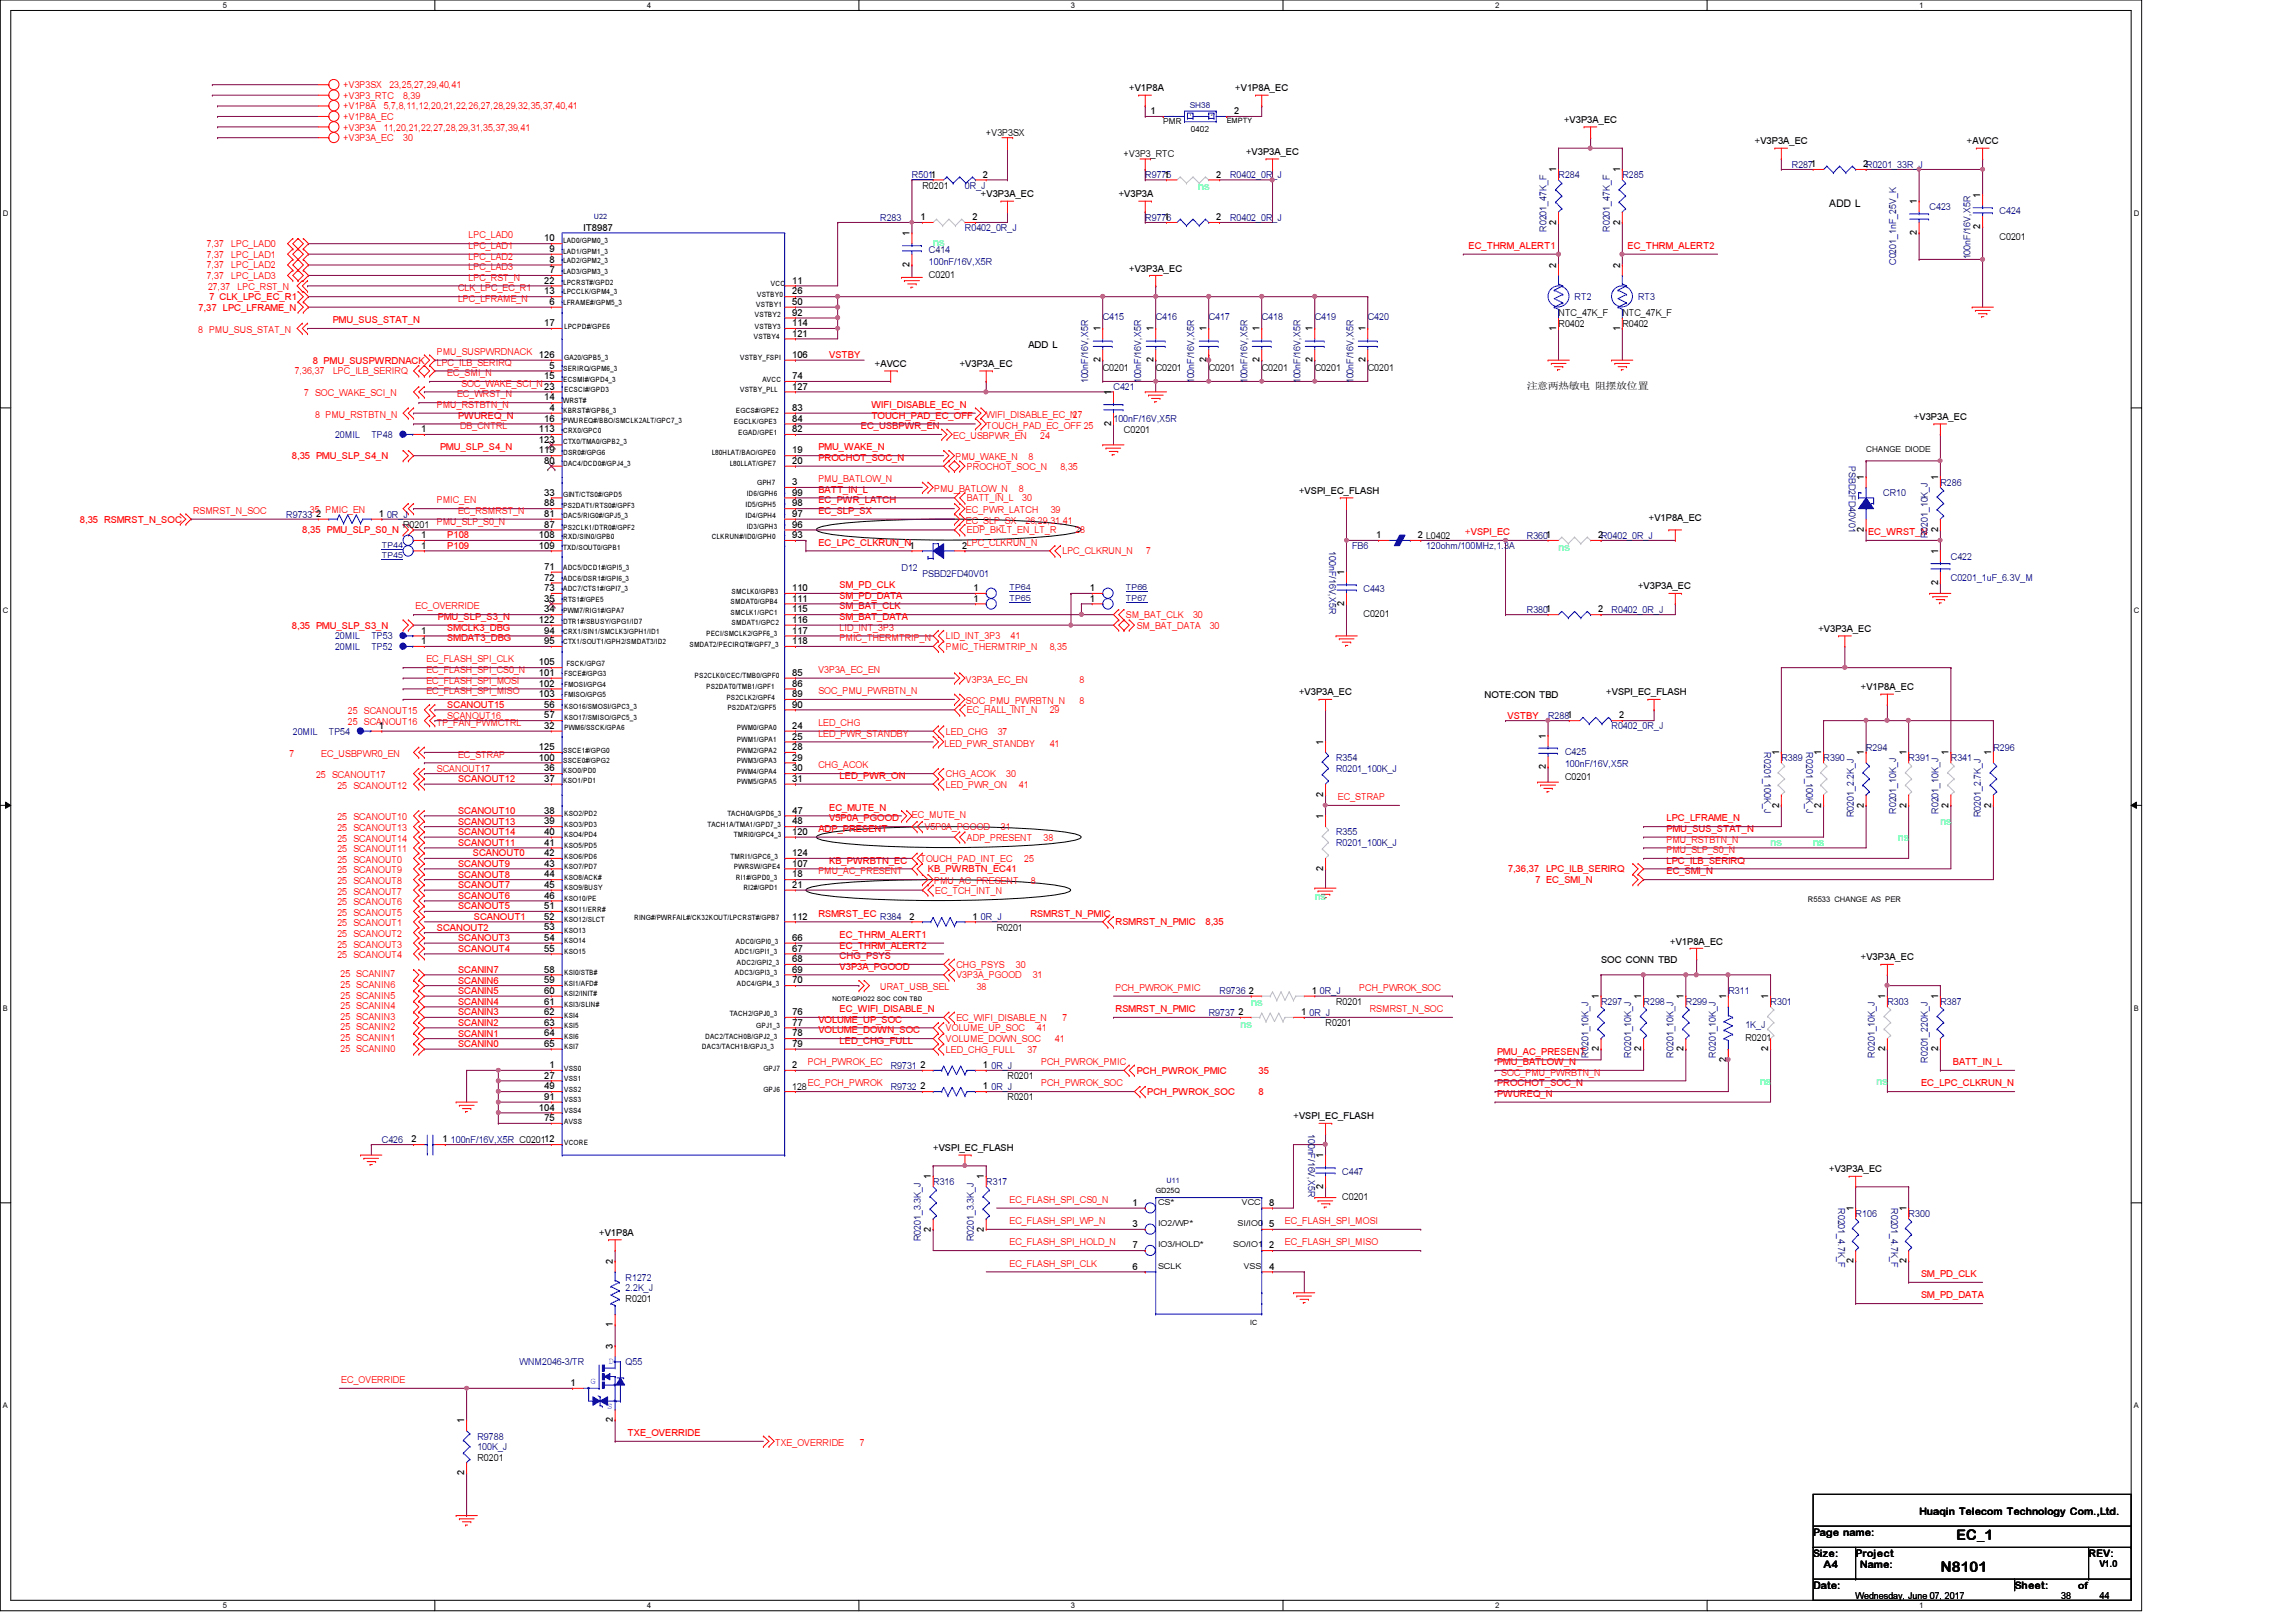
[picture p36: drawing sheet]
<svg xmlns="http://www.w3.org/2000/svg" width="297mm" height="210mm" viewBox="0 0 297 210" stroke-linecap="round" stroke-linejoin="round" font-family="sans-serif">
<defs><g id="words">
<g font-size="1.9">
<text x="251" y="203.4">N8101</text>
<text x="253.1" y="199.3">EC_1</text>
</g>
<g font-size="1.4" fill="#00ff80">
<text x="155" y="24.6">ns</text>
<text x="120.7" y="31.9">ns</text>
<text x="201.6" y="71.2">ns</text>
<text x="251" y="106.8">ns</text>
<text x="229.1" y="109.5">ns</text>
<text x="234.6" y="109.5">ns</text>
<text x="245.5" y="108.8">ns</text>
<text x="170.1" y="116.5">ns</text>
<text x="161.9" y="130.2">ns</text>
<text x="160.5" y="133">ns</text>
<text x="227.7" y="140.4">ns</text>
<text x="242.8" y="140.4">ns</text>
</g>
<g font-size="1.4">
<text x="236.6" y="26.8">ADD L</text>
<text x="248.3" y="196">Huaqin Telecom Technology Com.,Ltd.</text>
<text x="234.6" y="198.8">Page name:</text>
<text x="234.6" y="201.5">Size:</text>
<text x="235.9" y="202.9">A4</text>
<text x="240.1" y="201.5">Project</text>
<text x="240.6" y="202.9">Name:</text>
<text x="270.2" y="201.5">REV:</text>
<text x="234.6" y="205.6">Date:</text>
<text x="260.6" y="205.6">Sheet:</text>
</g>
<text font-size="1.3" x="268.9" y="205.6">of</text>
<g font-size="1.2" fill="#f00">
<text x="44.4" y="11.4">+V3P3SX</text>
<text x="50.4" y="11.4">23,25,27,29,40,41</text>
<text x="44.4" y="15.5">+V1P8A_EC</text>
<text x="44.4" y="14.1">+V1P8A</text>
<text x="44.4" y="16.9">+V3P3A</text>
<text x="44.4" y="12.8">+V3P3_RTC</text>
<text x="49.7" y="14.1">5,7,8,11,12,20,21,22,26,27,28,29,32,35,37,40,41</text>
<text x="49.7" y="16.9">11,20,21,22,27,28,29,31,35,37,39,41</text>
<text x="52.2" y="12.8">8,39</text>
<text x="44.4" y="18.3">+V3P3A_EC</text>
<text x="52.2" y="18.3">30</text>
<text x="26.8" y="32">7,37</text>
<text x="26.8" y="33.4">7,37</text>
<text x="26.8" y="34.7">7,37</text>
<text x="29.9" y="32">LPC_LAD0</text>
<text x="29.9" y="33.4">LPC_LAD1</text>
<text x="29.9" y="34.7">LPC_LAD2</text>
<text x="60.6" y="35">LPC_LAD3</text>
<text x="60.6" y="30.9">LPC_LAD0</text>
<text x="60.6" y="32.2">LPC_LAD1</text>
<text x="60.6" y="33.6">LPC_LAD2</text>
<text x="190" y="32.2">EC_THRM_ALERT1</text>
<text x="210.6" y="32.2">EC_THRM_ALERT2</text>
<text x="25.7" y="40.2">7,37 LPC_LFRAME_N</text>
<text x="26.8" y="36.1">7,37</text>
<text x="26.9" y="37.6">27,37</text>
<text x="27" y="38.9">7 CLK_LPC_EC_R1</text>
<text x="29.9" y="36.1">LPC_LAD3</text>
<text x="30.7" y="37.6">LPC_RST_N</text>
<text x="43" y="41.8">PMU_SUS_STAT_N</text>
<text x="59.3" y="37.7">CLK_LPC_EC_R1</text>
<text x="59.3" y="39.1">LPC_LFRAME_N</text>
<text x="60.6" y="36.3">LPC_RST_N</text>
<text x="25.7" y="43.1">8 PMU_SUS_STAT_N</text>
<text x="40.5" y="47.1">8 PMU_SUSPWRDNACK</text>
<text x="56.5" y="47.3">LPC_ILB_SERIRQ</text>
<text x="56.5" y="45.9">PMU_SUSPWRDNACK</text>
<text x="107.3" y="46.4">VSTBY</text>
<text x="38.1" y="48.4">7,36,37</text>
<text x="39.4" y="51.3">7 SOC_WAKE_SCI_N</text>
<text x="43.1" y="48.4">LPC_ILB_SERIRQ</text>
<text x="56.5" y="52.8">PMU_RSTBTN_N</text>
<text x="57.9" y="48.7">EC_SMI_N</text>
<text x="59.1" y="51.4">EC_WRST_N</text>
<text x="59.7" y="50">SOC_WAKE_SCI_N</text>
<text x="112.7" y="52.8">WIFI_DISABLE_EC_N</text>
<text x="37.8" y="59.4">8,35 PMU_SLP_S4_N</text>
<text x="40.8" y="54.1">8 PMU_RSTBTN_N</text>
<text x="56.9" y="58.3">PMU_SLP_S4_N</text>
<text x="59.3" y="54.2">PWUREQ_N</text>
<text x="59.5" y="55.5">DB_CNTRL</text>
<text x="105.9" y="58.3">PMU_WAKE_N</text>
<text x="105.9" y="59.6">PROCHOT_SOC_N</text>
<text x="111.4" y="55.5">EC_USBPWR_EN</text>
<text x="112.7" y="54.2">TOUCH_PAD_EC_OFF</text>
<text x="123.3" y="56.8">EC_USBPWR_EN</text>
<text x="123.6" y="59.6">PMU_WAKE_N</text>
<text x="127.6" y="54.1">WIFI_DISABLE_EC_N27</text>
<text x="127.6" y="55.5">TOUCH_PAD_EC_OFF 25</text>
<text x="133.1" y="59.6">8</text>
<text x="134.6" y="56.8">24</text>
<text x="56.5" y="65.2">PMIC_EN</text>
<text x="105.9" y="65.2">EC_PWR_LATCH</text>
<text x="105.9" y="63.8">BATT_IN_L</text>
<text x="105.9" y="62.4">PMU_BATLOW_N</text>
<text x="120.9" y="63.7">PMU_BATLOW_N</text>
<text x="125.1" y="64.9">BATT_IN_L</text>
<text x="125.1" y="60.8">PROCHOT_SOC_N</text>
<text x="131.8" y="63.7">8</text>
<text x="132.2" y="64.9">30</text>
<text x="137.2" y="60.8">8,35</text>
<text x="10.3" y="67.6">8,35 RSMRST_N_SOC</text>
<text x="25" y="66.5">RSMRST_N_SOC</text>
<text x="39.1" y="69">8,35 PMU_SLP_S0_N</text>
<text x="40.1" y="66.4">35 PMIC_EN</text>
<text x="56.5" y="67.9">PMU_SLP_S0_N</text>
<text x="57.9" y="69.7">P108</text>
<text x="57.9" y="71">P109</text>
<text x="59.3" y="66.5">EC_RSMRST_N</text>
<text x="105.9" y="66.5">EC_SLP_SX</text>
<text x="105.9" y="70.6">EC_LPC_CLKRUN_N</text>
<text x="125" y="67.8">EC_SLP_SX</text>
<text x="125" y="66.4">EC_PWR_LATCH</text>
<text x="125.1" y="70.6">LPC_CLKRUN_N</text>
<text x="125.1" y="69">EDP_BKLT_EN_LT_R</text>
<text x="132.7" y="67.8">26,29,31,41</text>
<text x="135.9" y="66.4">39</text>
<text x="137.5" y="71.8">LPC_CLKRUN_N</text>
<text x="139.1" y="69">28</text>
<text x="148.3" y="71.8">7</text>
<text x="189.6" y="69.3">+VSPI_EC</text>
<text x="241.7" y="69.3">EC_WRST_N</text>
<text x="108.6" y="76.1">SM_PD_CLK</text>
<text x="108.6" y="77.5">SM_PD_DATA</text>
<text x="37.8" y="81.4">8,35 PMU_SLP_S3_N</text>
<text x="53.8" y="78.9">EC_OVERRIDE</text>
<text x="56.6" y="80.2">PMU_SLP_S3_N</text>
<text x="57.9" y="81.6">SMCLK3_DBG</text>
<text x="57.9" y="83">SMDAT3_DBG</text>
<text x="108.6" y="81.6">LID_INT_3P3</text>
<text x="108.6" y="83">PMIC_THERMTRIP_N</text>
<text x="108.6" y="78.9">SM_BAT_CLK</text>
<text x="108.6" y="80.2">SM_BAT_DATA</text>
<text x="122.4" y="82.7">LID_INT_3P3</text>
<text x="130.7" y="82.7">41</text>
<text x="145.7" y="80">SM_BAT_CLK</text>
<text x="147.1" y="81.4">SM_BAT_DATA</text>
<text x="154.3" y="80">30</text>
<text x="156.5" y="81.4">30</text>
<text x="55.2" y="87.1">EC_FLASH_SPI_CS0_N</text>
<text x="55.2" y="85.7">EC_FLASH_SPI_CLK</text>
<text x="55.2" y="89.8">EC_FLASH_SPI_MISO</text>
<text x="55.2" y="88.5">EC_FLASH_SPI_MOSI</text>
<text x="105.9" y="89.8">SOC_PMU_PWRBTN_N</text>
<text x="105.9" y="87.1">V3P3A_EC_EN</text>
<text x="122.4" y="84.1">PMIC_THERMTRIP_N</text>
<text x="125" y="88.3">V3P3A_EC_EN</text>
<text x="135.8" y="84.1">8,35</text>
<text x="139.7" y="88.3">8</text>
<text x="45" y="93.9">25 SCANOUT16</text>
<text x="45" y="92.5">25 SCANOUT15</text>
<text x="56.5" y="93.9">TP_FAN_PWMCTRL</text>
<text x="57.9" y="93">SCANOUT16</text>
<text x="57.9" y="91.6">SCANOUT15</text>
<text x="105.9" y="93.9">LED_CHG</text>
<text x="105.9" y="95.3">LED_PWR_STANDBY</text>
<text x="122.4" y="95.1">LED_CHG</text>
<text x="125" y="91.1">SOC_PMU_PWRBTN_N</text>
<text x="125.1" y="92.3">EC_HALL_INT_N</text>
<text x="129.1" y="95.1">37</text>
<text x="135.8" y="92.3">29</text>
<text x="139.7" y="91.1">8</text>
<text x="195" y="93">VSTBY</text>
<text x="37.5" y="98">7</text>
<text x="40.9" y="100.7">25 SCANOUT17</text>
<text x="41.6" y="98">EC_USBPWR0_EN</text>
<text x="56.5" y="99.9">SCANOUT17</text>
<text x="59.3" y="98">EC_STRAP</text>
<text x="59.3" y="101.2">SCANOUT12</text>
<text x="105.9" y="99.4">CHG_ACOK</text>
<text x="108.6" y="100.8">LED_PWR_ON</text>
<text x="122.2" y="96.6">LED_PWR_STANDBY</text>
<text x="122.4" y="100.6">CHG_ACOK</text>
<text x="122.4" y="101.9">LED_PWR_ON</text>
<text x="130.2" y="100.6">30</text>
<text x="131.8" y="101.9">41</text>
<text x="135.8" y="96.6">41</text>
<text x="43.6" y="107.6">25 SCANOUT13</text>
<text x="43.6" y="106.2">25 SCANOUT10</text>
<text x="43.6" y="102.1">25 SCANOUT12</text>
<text x="59.3" y="106.7">SCANOUT13</text>
<text x="59.3" y="105.3">SCANOUT10</text>
<text x="105.9" y="107.7">ADP_PRESENT</text>
<text x="107.3" y="104.9">EC_MUTE_N</text>
<text x="107.3" y="106.3">V5P0A_PGOOD</text>
<text x="118" y="105.9">EC_MUTE_N</text>
<text x="119.6" y="107.4">V5P0A_PGOOD</text>
<text x="129.5" y="107.4">31</text>
<text x="173.1" y="103.5">EC_STRAP</text>
<text x="215.6" y="107.7">PMU_SUS_STAT_N</text>
<text x="215.6" y="106.3">LPC_LFRAME_N</text>
<text x="43.6" y="113">25 SCANOUT9</text>
<text x="43.6" y="111.7">25 SCANOUT0</text>
<text x="43.6" y="110.3">25 SCANOUT11</text>
<text x="43.6" y="108.9">25 SCANOUT14</text>
<text x="59.3" y="113.6">SCANOUT8</text>
<text x="59.3" y="112.2">SCANOUT9</text>
<text x="59.3" y="109.5">SCANOUT11</text>
<text x="59.3" y="108.1">SCANOUT14</text>
<text x="61.2" y="110.8">SCANOUT0</text>
<text x="105.9" y="113.2">PMU_AC_PRESENT</text>
<text x="107.3" y="111.8">KB_PWRBTN_EC</text>
<text x="119.1" y="111.5">TOUCH_PAD_INT_EC</text>
<text x="120.1" y="112.9">KB_PWRBTN_EC41</text>
<text x="125.1" y="108.8">ADP_PRESENT</text>
<text x="132.5" y="111.5">25</text>
<text x="135" y="108.8">38</text>
<text x="195.1" y="112.9">7,36,37</text>
<text x="200" y="112.9">LPC_ILB_SERIRQ</text>
<text x="215.6" y="113.2">EC_SMI_N</text>
<text x="215.6" y="111.8">LPC_ILB_SERIRQ</text>
<text x="215.6" y="109.1">PMU_RSTBTN_N</text>
<text x="215.6" y="110.4">PMU_SLP_S0_N</text>
<text x="43.6" y="119.9">25 SCANOUT1</text>
<text x="43.6" y="118.5">25 SCANOUT5</text>
<text x="43.6" y="117.2">25 SCANOUT6</text>
<text x="43.6" y="115.8">25 SCANOUT7</text>
<text x="43.6" y="114.4">25 SCANOUT8</text>
<text x="59.3" y="114.9">SCANOUT7</text>
<text x="59.3" y="117.7">SCANOUT5</text>
<text x="59.3" y="116.3">SCANOUT6</text>
<text x="61.3" y="119">SCANOUT1</text>
<text x="105.9" y="118.6">RSMRST_EC</text>
<text x="120.9" y="114.4">PMU_AC_PRESENT</text>
<text x="121" y="115.7">EC_TCH_INT_N</text>
<text x="133.3" y="118.6">RSMRST_N_PMIC</text>
<text x="133.3" y="114.4">8</text>
<text x="144.3" y="119.8">RSMRST_N_PMIC</text>
<text x="156" y="119.8">8,35</text>
<text x="198.6" y="114.3">7 EC_SMI_N</text>
<text x="43.6" y="124">25 SCANOUT4</text>
<text x="43.6" y="122.6">25 SCANOUT3</text>
<text x="43.6" y="121.3">25 SCANOUT2</text>
<text x="56.5" y="120.4">SCANOUT2</text>
<text x="59.3" y="123.2">SCANOUT4</text>
<text x="59.3" y="121.8">SCANOUT3</text>
<text x="59.3" y="125.9">SCANIN7</text>
<text x="108.6" y="124.1">CHG_PSYS</text>
<text x="108.6" y="121.4">EC_THRM_ALERT1</text>
<text x="108.6" y="122.8">EC_THRM_ALERT2</text>
<text x="108.6" y="125.5">V3P3A_PGOOD</text>
<text x="123.7" y="125.3">CHG_PSYS</text>
<text x="131.4" y="125.3">30</text>
<text x="44.1" y="132">25 SCANIN3</text>
<text x="44.1" y="130.6">25 SCANIN4</text>
<text x="44.1" y="129.2">25 SCANIN5</text>
<text x="44.1" y="127.8">25 SCANIN6</text>
<text x="44.1" y="126.5">25 SCANIN7</text>
<text x="59.3" y="128.7">SCANIN5</text>
<text x="59.3" y="127.3">SCANIN6</text>
<text x="59.3" y="131.4">SCANIN3</text>
<text x="59.3" y="130">SCANIN4</text>
<text x="108.6" y="131">EC_WIFI_DISABLE_N</text>
<text x="113.9" y="128.1">URAT_USB_SEL</text>
<text x="123.7" y="126.6">V3P3A_PGOOD</text>
<text x="126.4" y="128.1">38</text>
<text x="133.6" y="126.6">31</text>
<text x="144.3" y="128.2">PCH_PWROK_PMIC</text>
<text x="144.3" y="131">RSMRST_N_PMIC</text>
<text x="175.8" y="128.2">PCH_PWROK_SOC</text>
<text x="177.2" y="131">RSMRST_N_SOC</text>
<text x="44.1" y="136.1">25 SCANIN0</text>
<text x="44.1" y="134.7">25 SCANIN1</text>
<text x="44.1" y="133.3">25 SCANIN2</text>
<text x="59.3" y="135.5">SCANIN0</text>
<text x="59.3" y="132.8">SCANIN2</text>
<text x="59.3" y="134.2">SCANIN1</text>
<text x="104.5" y="137.8">PCH_PWROK_EC</text>
<text x="105.9" y="132.3">VOLUME_UP_SOC</text>
<text x="105.9" y="133.7">VOLUME_DOWN_SOC</text>
<text x="108.6" y="135.1">LED_CHG_FULL</text>
<text x="122.4" y="136.2">LED_CHG_FULL</text>
<text x="122.4" y="133.5">VOLUME_UP_SOC</text>
<text x="122.4" y="134.9">VOLUME_DOWN_SOC</text>
<text x="123.7" y="132.1">EC_WIFI_DISABLE_N</text>
<text x="132.9" y="136.2">37</text>
<text x="134.2" y="133.5">41</text>
<text x="134.7" y="137.8">PCH_PWROK_PMIC</text>
<text x="136.5" y="134.9">41</text>
<text x="137.5" y="132.1">7</text>
<text x="193.7" y="136.5">PMU_AC_PRESENT</text>
<text x="193.7" y="137.8">PMU_BATLOW_N</text>
<text x="252.6" y="137.8">BATT_IN_L</text>
<text x="104.5" y="140.6">EC_PCH_PWROK</text>
<text x="134.7" y="140.6">PCH_PWROK_SOC</text>
<text x="147.1" y="139">PCH_PWROK_PMIC</text>
<text x="148.4" y="141.7">PCH_PWROK_SOC</text>
<text x="162.8" y="139">35</text>
<text x="162.8" y="141.7">8</text>
<text x="193.7" y="141.9">PWUREQ_N</text>
<text x="193.7" y="140.6">PROCHOT_SOC_N</text>
<text x="194.2" y="139.2">SOC_PMU_PWRBTN_N</text>
<text x="248.5" y="140.6">EC_LPC_CLKRUN_N</text>
<text x="130.6" y="155.7">EC_FLASH_SPI_CS0_N</text>
<text x="130.6" y="161.2">EC_FLASH_SPI_HOLD_N</text>
<text x="130.6" y="158.4">EC_FLASH_SPI_WP_N</text>
<text x="166.2" y="161.2">EC_FLASH_SPI_MISO</text>
<text x="166.2" y="158.4">EC_FLASH_SPI_MOSI</text>
<text x="130.6" y="163.9">EC_FLASH_SPI_CLK</text>
<text x="248.5" y="165.3">SM_PD_CLK</text>
<text x="248.5" y="168">SM_PD_DATA</text>
<text x="44.2" y="179">EC_OVERRIDE</text>
<text x="81.2" y="185.8">TXE_OVERRIDE</text>
<text x="100.3" y="187.1">TXE_OVERRIDE</text>
<text x="111.2" y="187.1">7</text>
</g>
<g font-size="1.2">
<text x="146.1" y="11.8">+V1P8A</text>
<text x="159.8" y="11.8">+V1P8A_EC</text>
<text x="127.6" y="17.6">+V3P3SX</text>
<text x="148.8" y="14.8">1</text>
<text x="159.7" y="14.8">2</text>
<text x="202.4" y="16">+V3P3A_EC</text>
<text x="127.2" y="23">2</text>
<text x="145.4" y="20.3">+V3P3_RTC</text>
<text x="150.6" y="23">1</text>
<text x="157.3" y="23">2</text>
<text x="161.2" y="20.1">+V3P3A_EC</text>
<text x="201.3" y="22.3" transform="rotate(-90 201.3 22.3)">1</text>
<text x="209.6" y="22.3" transform="rotate(-90 209.6 22.3)">1</text>
<text x="227" y="18.7">+V3P3A_EC</text>
<text x="241" y="21.6">2R0201_33R_J</text>
<text x="254.5" y="18.7">+AVCC</text>
<text x="75.5" y="29.9">IT8987</text>
<text x="119.1" y="28.5">1</text>
<text x="119.3" y="24.4">R0201</text>
<text x="125.8" y="28.5">2</text>
<text x="126.9" y="25.5">+V3P3A_EC</text>
<text x="144.7" y="25.5">+V3P3A</text>
<text x="150.6" y="28.5">1</text>
<text x="157.3" y="28.5">2</text>
<text x="201.3" y="29.1" transform="rotate(-90 201.3 29.1)">2</text>
<text x="209.6" y="29.1" transform="rotate(-90 209.6 29.1)">2</text>
<text x="248" y="26.5" transform="rotate(-90 248 26.5)">1</text>
<text x="256.2" y="29.6" transform="rotate(-90 256.2 29.6)">2</text>
<text x="256.2" y="25.6" transform="rotate(-90 256.2 25.6)">1</text>
<text x="70.4" y="31.2">10</text>
<text x="71.1" y="35.3">7</text>
<text x="71.1" y="34">8</text>
<text x="71.1" y="32.6">9</text>
<text x="117.7" y="34.5" transform="rotate(-90 117.7 34.5)">2</text>
<text x="117.7" y="30.6" transform="rotate(-90 117.7 30.6)">1</text>
<text x="120.2" y="36">C0201</text>
<text x="146.1" y="35.1">+V3P3A_EC</text>
<text x="201.3" y="34.7" transform="rotate(-90 201.3 34.7)">2</text>
<text x="209.6" y="34.7" transform="rotate(-90 209.6 34.7)">2</text>
<text x="248" y="30.4" transform="rotate(-90 248 30.4)">2</text>
<text x="258.7" y="31">C0201</text>
<text x="70.4" y="38.1">13</text>
<text x="70.4" y="36.7">22</text>
<text x="71.1" y="39.5">6</text>
<text x="102.5" y="36.7">11</text>
<text x="102.5" y="38.1">26</text>
<text x="102.5" y="39.5">50</text>
<text x="102.5" y="40.9">92</text>
<text x="201.6" y="40.9">NTC_47K_F</text>
<text x="209.9" y="40.9">NTC_47K_F</text>
<text x="69.7" y="46.3">126</text>
<text x="70.4" y="42.2">17</text>
<text x="71.1" y="47.7">5</text>
<text x="102.5" y="46.3">106</text>
<text x="102.5" y="42.2">114</text>
<text x="102.5" y="43.6">121</text>
<text x="113.2" y="47.5">+AVCC</text>
<text x="124.2" y="47.5">+V3P3A_EC</text>
<text x="133.1" y="45">ADD L</text>
<text x="142.4" y="46.9" transform="rotate(-90 142.4 46.9)">2</text>
<text x="142.4" y="42.9" transform="rotate(-90 142.4 42.9)">1</text>
<text x="149.2" y="46.9" transform="rotate(-90 149.2 46.9)">2</text>
<text x="149.2" y="42.9" transform="rotate(-90 149.2 42.9)">1</text>
<text x="156.1" y="46.9" transform="rotate(-90 156.1 46.9)">2</text>
<text x="156.1" y="42.9" transform="rotate(-90 156.1 42.9)">1</text>
<text x="162.9" y="46.9" transform="rotate(-90 162.9 46.9)">2</text>
<text x="162.9" y="42.9" transform="rotate(-90 162.9 42.9)">1</text>
<text x="169.8" y="46.9" transform="rotate(-90 169.8 46.9)">2</text>
<text x="169.8" y="42.9" transform="rotate(-90 169.8 42.9)">1</text>
<text x="176.7" y="46.9" transform="rotate(-90 176.7 46.9)">2</text>
<text x="176.7" y="42.9" transform="rotate(-90 176.7 42.9)">1</text>
<text x="201.3" y="42.8" transform="rotate(-90 201.3 42.8)">1</text>
<text x="201.6" y="42.3">R0402</text>
<text x="209.6" y="42.8" transform="rotate(-90 209.6 42.8)">1</text>
<text x="209.9" y="42.3">R0402</text>
<text x="70.4" y="51.8">14</text>
<text x="70.4" y="49.1">15</text>
<text x="70.4" y="50.4">23</text>
<text x="71.1" y="53.2">4</text>
<text x="102.5" y="49.1">74</text>
<text x="102.5" y="53.2">83</text>
<text x="102.5" y="50.4">127</text>
<text x="142.7" y="48">C0201</text>
<text x="143.8" y="51.1" transform="rotate(-90 143.8 51.1)">1</text>
<text x="149.5" y="48">C0201</text>
<text x="156.4" y="48">C0201</text>
<text x="163.2" y="48">C0201</text>
<text x="170.1" y="48">C0201</text>
<text x="177" y="48">C0201</text>
<text x="197.5" y="50.4">注注注注注注 注注注注注</text>
<text x="54.5" y="55.9">1</text>
<text x="69.7" y="55.9">113</text>
<text x="69.7" y="58.7">119</text>
<text x="69.7" y="57.3">123</text>
<text x="70.4" y="54.6">16</text>
<text x="102.5" y="58.7">19</text>
<text x="102.5" y="55.9">82</text>
<text x="102.5" y="54.6">84</text>
<text x="143.8" y="55.1" transform="rotate(-90 143.8 55.1)">2</text>
<text x="145.4" y="56">C0201</text>
<text x="247.6" y="54.4">+V3P3A_EC</text>
<text x="70.4" y="64.1">33</text>
<text x="70.4" y="60">80</text>
<text x="70.4" y="65.5">88</text>
<text x="102.5" y="62.8">3</text>
<text x="102.5" y="60">20</text>
<text x="102.5" y="65.5">98</text>
<text x="102.5" y="64.1">99</text>
<text x="168.1" y="64">+VSPI_EC_FLASH</text>
<text x="241.1" y="62.1" transform="rotate(-90 241.1 62.1)">1</text>
<text x="250.7" y="62.1" transform="rotate(-90 250.7 62.1)">1</text>
<text x="40.9" y="66.9">2</text>
<text x="49" y="66.9">1</text>
<text x="52.2" y="68.3">R0201</text>
<text x="54.5" y="69.6">1</text>
<text x="54.5" y="71">1</text>
<text x="69.7" y="69.6">108</text>
<text x="69.7" y="71">109</text>
<text x="70.4" y="66.9">81</text>
<text x="70.4" y="68.3">87</text>
<text x="102.5" y="69.6">93</text>
<text x="102.5" y="68.3">96</text>
<text x="102.5" y="66.9">97</text>
<text x="117.7" y="71">1</text>
<text x="124.5" y="71">2</text>
<text x="178.1" y="69.6">1</text>
<text x="183.4" y="69.6">2 L0402</text>
<text x="206.8" y="69.6">2R0402_0R_J</text>
<text x="213.3" y="67.4">+V1P8A_EC</text>
<text x="241.1" y="68.8" transform="rotate(-90 241.1 68.8)">2</text>
<text x="250.7" y="71.7" transform="rotate(-90 250.7 71.7)">1</text>
<text x="250.7" y="68.8" transform="rotate(-90 250.7 68.8)">2</text>
<text x="70.4" y="77.9">35</text>
<text x="70.4" y="73.7">71</text>
<text x="70.4" y="75.1">72</text>
<text x="70.4" y="76.5">73</text>
<text x="102.5" y="76.5">110</text>
<text x="102.5" y="77.9">111</text>
<text x="125.9" y="76.5">1</text>
<text x="125.9" y="77.9">1</text>
<text x="141" y="77.9">1</text>
<text x="141" y="76.5">1</text>
<text x="173.9" y="74.5" transform="rotate(-90 173.9 74.5)">1</text>
<text x="211.9" y="76.3">+V3P3A_EC</text>
<text x="250.7" y="75.7" transform="rotate(-90 250.7 75.7)">2</text>
<text x="54.5" y="83.4">1</text>
<text x="54.5" y="82">1</text>
<text x="69.7" y="80.6">122</text>
<text x="70.4" y="79.2">34</text>
<text x="70.4" y="82">94</text>
<text x="70.4" y="83.4">95</text>
<text x="102.5" y="79.2">115</text>
<text x="102.5" y="80.6">116</text>
<text x="102.5" y="82">117</text>
<text x="102.5" y="83.4">118</text>
<text x="173.9" y="78.4" transform="rotate(-90 173.9 78.4)">2</text>
<text x="176.4" y="79.8">C0201</text>
<text x="206.8" y="79.2">2</text>
<text x="235.2" y="81.8">+V3P3A_EC</text>
<text x="69.7" y="87.5">101</text>
<text x="69.7" y="88.9">102</text>
<text x="69.7" y="86.1">105</text>
<text x="102.5" y="87.5">85</text>
<text x="102.5" y="88.9">86</text>
<text x="240.7" y="89.3">+V1P8A_EC</text>
<text x="49" y="94.3">1</text>
<text x="69.7" y="90.2">103</text>
<text x="70.4" y="94.3">32</text>
<text x="70.4" y="91.6">56</text>
<text x="70.4" y="93">57</text>
<text x="102.5" y="94.3">24</text>
<text x="102.5" y="95.7">25</text>
<text x="102.5" y="90.2">89</text>
<text x="102.5" y="91.6">90</text>
<text x="168.1" y="90">+V3P3A_EC</text>
<text x="192.1" y="90.3">NOTE:CON TBD</text>
<text x="200" y="95.6" transform="rotate(-90 200 95.6)">1</text>
<text x="207.8" y="90">+VSPI_EC_FLASH</text>
<text x="209.5" y="93">2</text>
<text x="69.7" y="98.4">100</text>
<text x="69.7" y="97.1">125</text>
<text x="70.4" y="99.8">36</text>
<text x="70.4" y="101.2">37</text>
<text x="102.5" y="97.1">28</text>
<text x="102.5" y="98.4">29</text>
<text x="102.5" y="99.8">30</text>
<text x="102.5" y="101.2">31</text>
<text x="171.2" y="96.4" transform="rotate(-90 171.2 96.4)">1</text>
<text x="200" y="99.6" transform="rotate(-90 200 99.6)">2</text>
<text x="202.5" y="101">C0201</text>
<text x="230.2" y="97.7" transform="rotate(-90 230.2 97.7)">1</text>
<text x="235.6" y="97.7" transform="rotate(-90 235.6 97.7)">1</text>
<text x="241.1" y="97.7" transform="rotate(-90 241.1 97.7)">1</text>
<text x="246.6" y="97.7" transform="rotate(-90 246.6 97.7)">1</text>
<text x="252.1" y="97.7" transform="rotate(-90 252.1 97.7)">1</text>
<text x="257.6" y="97.7" transform="rotate(-90 257.6 97.7)">1</text>
<text x="70.4" y="105.3">38</text>
<text x="70.4" y="106.7">39</text>
<text x="102.5" y="105.3">47</text>
<text x="102.5" y="106.7">48</text>
<text x="171.2" y="106" transform="rotate(-90 171.2 106)">1</text>
<text x="171.2" y="103.1" transform="rotate(-90 171.2 103.1)">2</text>
<text x="230.2" y="104.5" transform="rotate(-90 230.2 104.5)">2</text>
<text x="235.6" y="104.5" transform="rotate(-90 235.6 104.5)">2</text>
<text x="241.1" y="104.5" transform="rotate(-90 241.1 104.5)">2</text>
<text x="246.6" y="104.5" transform="rotate(-90 246.6 104.5)">2</text>
<text x="252.1" y="104.5" transform="rotate(-90 252.1 104.5)">2</text>
<text x="257.6" y="104.5" transform="rotate(-90 257.6 104.5)">2</text>
<text x="70.4" y="108">40</text>
<text x="70.4" y="109.4">41</text>
<text x="70.4" y="110.8">42</text>
<text x="70.4" y="112.1">43</text>
<text x="70.4" y="113.5">44</text>
<text x="102.5" y="113.5">18</text>
<text x="102.5" y="112.1">107</text>
<text x="102.5" y="108">120</text>
<text x="102.5" y="110.8">124</text>
<text x="171.2" y="112.7" transform="rotate(-90 171.2 112.7)">2</text>
<text x="70.4" y="114.9">45</text>
<text x="70.4" y="116.3">46</text>
<text x="70.4" y="117.6">51</text>
<text x="70.4" y="119">52</text>
<text x="102.5" y="114.9">21</text>
<text x="102.5" y="119">112</text>
<text x="117.7" y="119">2</text>
<text x="125.8" y="119">1</text>
<text x="70.4" y="120.4">53</text>
<text x="70.4" y="121.8">54</text>
<text x="70.4" y="123.1">55</text>
<text x="70.4" y="125.9">58</text>
<text x="102.5" y="121.8">66</text>
<text x="102.5" y="123.1">67</text>
<text x="102.5" y="124.5">68</text>
<text x="102.5" y="125.9">69</text>
<text x="128.9" y="120.4">R0201</text>
<text x="207.1" y="124.6">SOC CONN TBD</text>
<text x="216.1" y="122.3">+V1P8A_EC</text>
<text x="240.7" y="124.3">+V3P3A_EC</text>
<text x="70.4" y="127.3">59</text>
<text x="70.4" y="128.6">60</text>
<text x="70.4" y="130">61</text>
<text x="70.4" y="131.4">62</text>
<text x="102.5" y="127.3">70</text>
<text x="102.5" y="131.4">76</text>
<text x="160.2" y="131.4">2</text>
<text x="161.6" y="128.6">2</text>
<text x="168.3" y="131.4">1</text>
<text x="169.7" y="128.6">1</text>
<text x="172.8" y="130">R0201</text>
<text x="206.8" y="129.3" transform="rotate(-90 206.8 129.3)">1</text>
<text x="212.3" y="129.3" transform="rotate(-90 212.3 129.3)">1</text>
<text x="217.8" y="129.3" transform="rotate(-90 217.8 129.3)">1</text>
<text x="223.3" y="129.3" transform="rotate(-90 223.3 129.3)">1</text>
<text x="228.8" y="129.3" transform="rotate(-90 228.8 129.3)">1</text>
<text x="243.9" y="129.3" transform="rotate(-90 243.9 129.3)">1</text>
<text x="250.7" y="129.3" transform="rotate(-90 250.7 129.3)">1</text>
<text x="70.4" y="132.7">63</text>
<text x="70.4" y="134.1">64</text>
<text x="70.4" y="135.5">65</text>
<text x="102.5" y="132.7">77</text>
<text x="102.5" y="134.1">78</text>
<text x="102.5" y="135.5">79</text>
<text x="171.5" y="132.8">R0201</text>
<text x="206.8" y="136.1" transform="rotate(-90 206.8 136.1)">2</text>
<text x="212.3" y="136.1" transform="rotate(-90 212.3 136.1)">2</text>
<text x="217.8" y="136.1" transform="rotate(-90 217.8 136.1)">2</text>
<text x="223.3" y="137.4" transform="rotate(-90 223.3 137.4)">2</text>
<text x="225.8" y="134.7">R0201</text>
<text x="228.8" y="136.1" transform="rotate(-90 228.8 136.1)">2</text>
<text x="243.9" y="136.1" transform="rotate(-90 243.9 136.1)">2</text>
<text x="250.7" y="136.1" transform="rotate(-90 250.7 136.1)">2</text>
<text x="69.7" y="143.7">104</text>
<text x="70.4" y="139.6">27</text>
<text x="70.4" y="141">49</text>
<text x="70.4" y="142.3">91</text>
<text x="71.1" y="138.2">1</text>
<text x="102.5" y="138.2">2</text>
<text x="102.5" y="141">128</text>
<text x="119.1" y="141">2</text>
<text x="119.1" y="138.2">2</text>
<text x="127.2" y="141">1</text>
<text x="127.2" y="138.2">1</text>
<text x="130.3" y="142.4">R0201</text>
<text x="130.3" y="139.7">R0201</text>
<text x="53.3" y="147.8">2</text>
<text x="57.2" y="147.8">1</text>
<text x="70.4" y="145.1">75</text>
<text x="120.7" y="149">+VSPI_EC_FLASH</text>
<text x="167.3" y="144.9">+VSPI_EC_FLASH</text>
<text x="171.2" y="149.9" transform="rotate(-90 171.2 149.9)">1</text>
<text x="120.4" y="152.6" transform="rotate(-90 120.4 152.6)">1</text>
<text x="127.3" y="152.6" transform="rotate(-90 127.3 152.6)">1</text>
<text x="171.2" y="153.9" transform="rotate(-90 171.2 153.9)">2</text>
<text x="173.6" y="155.3">C0201</text>
<text x="236.6" y="151.7">+V3P3A_EC</text>
<text x="77.5" y="160">+V1P8A</text>
<text x="120.4" y="159.4" transform="rotate(-90 120.4 159.4)">2</text>
<text x="127.3" y="159.4" transform="rotate(-90 127.3 159.4)">2</text>
<text x="146.5" y="156">1</text>
<text x="146.5" y="158.8">3</text>
<text x="146.5" y="161.5">7</text>
<text x="164.2" y="161.5">2</text>
<text x="164.2" y="158.8">5</text>
<text x="164.2" y="156">8</text>
<text x="239.8" y="156.8" transform="rotate(-90 239.8 156.8)">1</text>
<text x="246.6" y="156.8" transform="rotate(-90 246.6 156.8)">1</text>
<text x="79.3" y="163.6" transform="rotate(-90 79.3 163.6)">2</text>
<text x="146.5" y="164.3">6</text>
<text x="164.2" y="164.3">4</text>
<text x="239.8" y="163.5" transform="rotate(-90 239.8 163.5)">2</text>
<text x="246.6" y="163.5" transform="rotate(-90 246.6 163.5)">2</text>
<text x="79.3" y="171.7" transform="rotate(-90 79.3 171.7)">1</text>
<text x="80.9" y="168.4">R0201</text>
<text x="73.8" y="179.4">1</text>
<text x="79.3" y="174.6" transform="rotate(-90 79.3 174.6)">3</text>
<text x="60.1" y="184.2" transform="rotate(-90 60.1 184.2)">1</text>
<text x="79.3" y="184.1" transform="rotate(-90 79.3 184.1)">2</text>
<text x="60.1" y="190.9" transform="rotate(-90 60.1 190.9)">2</text>
<text x="61.8" y="189">R0201</text>
<text x="271.6" y="202.7">V1.0</text>
<text x="240.1" y="206.9">Wednesday, June 07, 2017</text>
<text x="266.7" y="206.9">38</text>
<text x="271.6" y="206.9">44</text>
</g>
<g font-size="1.2" fill="#000080">
<text x="118" y="23.1">R5011</text>
<text x="148.2" y="23.1">R9775</text>
<text x="159.1" y="23.1">R0402_0R_J</text>
<text x="201.6" y="23.1">R284</text>
<text x="209.9" y="23.1">R285</text>
<text x="231.8" y="21.7">R2871</text>
<text x="113.9" y="28.6">R283</text>
<text x="124.8" y="24.4">0R_J</text>
<text x="124.8" y="29.9">R0402_0R_J</text>
<text x="148.2" y="28.6">R9776</text>
<text x="159.1" y="28.6">R0402_0R_J</text>
<text x="249.6" y="27.2">C423</text>
<text x="258.7" y="27.7">C424</text>
<text x="120.2" y="32.7">C414</text>
<text x="120.2" y="34.3">100nF/16V,X5R</text>
<text x="200.1" y="30" transform="rotate(-90 200.1 30)">R0201_47K_F</text>
<text x="208.3" y="30" transform="rotate(-90 208.3 30)">R0201_47K_F</text>
<text x="245.3" y="34.3" transform="rotate(-90 245.3 34.3)">C0201_1nF_25V_K</text>
<text x="254.9" y="33.6" transform="rotate(-90 254.9 33.6)">100nF/16V,X5R</text>
<text x="142.7" y="41.4">C415</text>
<text x="149.5" y="41.4">C416</text>
<text x="156.4" y="41.4">C417</text>
<text x="163.2" y="41.4">C418</text>
<text x="170.1" y="41.4">C419</text>
<text x="177" y="41.4">C420</text>
<text x="203.7" y="38.9">RT2</text>
<text x="211.9" y="38.9">RT3</text>
<text x="140.8" y="49.6" transform="rotate(-90 140.8 49.6)">100nF/16V,X5R</text>
<text x="144.1" y="50.5">C421</text>
<text x="147.7" y="49.6" transform="rotate(-90 147.7 49.6)">100nF/16V,X5R</text>
<text x="154.5" y="49.6" transform="rotate(-90 154.5 49.6)">100nF/16V,X5R</text>
<text x="161.4" y="49.6" transform="rotate(-90 161.4 49.6)">100nF/16V,X5R</text>
<text x="168.2" y="49.6" transform="rotate(-90 168.2 49.6)">100nF/16V,X5R</text>
<text x="175.1" y="49.6" transform="rotate(-90 175.1 49.6)">100nF/16V,X5R</text>
<text x="43.3" y="56.7">20MIL</text>
<text x="48" y="56.7">TP48</text>
<text x="144.1" y="54.6">100nF/16V,X5R</text>
<text x="239.2" y="60.3" transform="rotate(90 239.2 60.3)">PSBD2FD40V01</text>
<text x="243.6" y="64.2">CR10</text>
<text x="251" y="62.9">R286</text>
<text x="37" y="67">R9733</text>
<text x="50.1" y="67">0R_J</text>
<text x="172" y="71.3" transform="rotate(90 172 71.3)">100nF/16V,X5R</text>
<text x="174.9" y="71.1">FB6</text>
<text x="184.5" y="71.1">120ohm/100MHz,1.3A</text>
<text x="197.5" y="69.7">R3601</text>
<text x="249.4" y="69.7" transform="rotate(-90 249.4 69.7)">R0201_10K_J</text>
<text x="116.6" y="73.8">D12</text>
<text x="119.3" y="74.6">PSBD2FD40V01</text>
<text x="176.4" y="76.6">C443</text>
<text x="252.4" y="72.4">C422</text>
<text x="252.4" y="75.2">C0201_1uF_6.3V_M</text>
<text x="43.3" y="82.7">20MIL</text>
<text x="48" y="82.7">TP53</text>
<text x="197.5" y="79.3">R3801</text>
<text x="208.5" y="79.3">R0402_0R_J</text>
<text x="43.3" y="84.1">20MIL</text>
<text x="48" y="84.1">TP52</text>
<text x="37.9" y="95.1">20MIL</text>
<text x="42.5" y="95.1">TP54</text>
<text x="200.3" y="93">R2881</text>
<text x="208.5" y="94.4">R0402_0R_J</text>
<text x="172.8" y="98.5">R354</text>
<text x="172.8" y="99.9">R0201_100K_J</text>
<text x="202.5" y="97.7">C425</text>
<text x="202.5" y="99.3">100nF/16V,X5R</text>
<text x="228.2" y="97.4" transform="rotate(90 228.2 97.4)">R0201_100K_J</text>
<text x="230.5" y="98.5">R389</text>
<text x="233.7" y="97.4" transform="rotate(90 233.7 97.4)">R0201_100K_J</text>
<text x="235.9" y="98.5">R390</text>
<text x="241.4" y="97.2">R294</text>
<text x="246.9" y="98.5">R391</text>
<text x="252.4" y="98.5">R341</text>
<text x="257.9" y="97.2">R296</text>
<text x="239.8" y="105.7" transform="rotate(-90 239.8 105.7)">R0201_2.2K_J</text>
<text x="245.3" y="105.3" transform="rotate(-90 245.3 105.3)">R0201_10K_J</text>
<text x="250.8" y="105.3" transform="rotate(-90 250.8 105.3)">R0201_10K_J</text>
<text x="256.3" y="105.7" transform="rotate(-90 256.3 105.7)">R0201_2.7K_J</text>
<text x="172.8" y="108.1">R355</text>
<text x="172.8" y="109.5">R0201_100K_J</text>
<text x="113.9" y="119.1">R384</text>
<text x="126.9" y="119.1">0R_J</text>
<text x="156.4" y="131.4">R9737</text>
<text x="157.8" y="128.7">R9736</text>
<text x="169.4" y="131.4">0R_J</text>
<text x="170.8" y="128.7">0R_J</text>
<text x="207.1" y="130">R297</text>
<text x="212.6" y="130">R298</text>
<text x="218.1" y="130">R299</text>
<text x="223.6" y="128.7">R311</text>
<text x="229.1" y="130">R301</text>
<text x="244.2" y="130">R303</text>
<text x="251" y="130">R387</text>
<text x="205.5" y="136.9" transform="rotate(-90 205.5 136.9)">R0201_10K_J</text>
<text x="211" y="136.9" transform="rotate(-90 211 136.9)">R0201_10K_J</text>
<text x="216.5" y="136.9" transform="rotate(-90 216.5 136.9)">R0201_10K_J</text>
<text x="222" y="136.9" transform="rotate(-90 222 136.9)">R0201_10K_J</text>
<text x="225.8" y="133.1">1K_J</text>
<text x="242.6" y="136.9" transform="rotate(-90 242.6 136.9)">R0201_10K_J</text>
<text x="249.4" y="137.5" transform="rotate(-90 249.4 137.5)">R0201_220K_J</text>
<text x="115.2" y="141">R9732</text>
<text x="115.2" y="138.3">R9731</text>
<text x="128.3" y="141">0R_J</text>
<text x="128.3" y="138.3">0R_J</text>
<text x="49.4" y="147.9">C426</text>
<text x="58.3" y="147.9">100nF/16V,X5R C020112</text>
<text x="169.2" y="146.7" transform="rotate(90 169.2 146.7)">100nF/16V,X5R</text>
<text x="120.7" y="153.4">R316</text>
<text x="127.6" y="153.4">R317</text>
<text x="173.6" y="152">C447</text>
<text x="119.1" y="160.6" transform="rotate(-90 119.1 160.6)">R0201_3.3K_J</text>
<text x="126" y="160.6" transform="rotate(-90 126 160.6)">R0201_3.3K_J</text>
<text x="237.8" y="156.3" transform="rotate(90 237.8 156.3)">R0201_4.7K_F</text>
<text x="240.1" y="157.5">R106</text>
<text x="244.7" y="156.3" transform="rotate(90 244.7 156.3)">R0201_4.7K_F</text>
<text x="246.9" y="157.5">R300</text>
<text x="80.9" y="165.7">R1272</text>
<text x="80.9" y="167.1">2.2K_J</text>
<text x="67.2" y="176.7">WNM2046-3/TR</text>
<text x="80.9" y="176.7">Q55</text>
<text x="61.8" y="186.3">R9788</text>
<text x="61.8" y="187.7">100K_J</text>
</g>
<g font-size="1.1">
<text x="150.5" y="16">PMR</text>
<text x="154" y="17.1">0402</text>
<text x="241.4" y="58.5">CHANGE DIODE</text>
<text x="149.8" y="156">CS*</text>
<text x="160.7" y="156">VCC</text>
<text x="149.8" y="158.7">IO2/WP*</text>
<text x="149.8" y="161.4">IO3/HOLD*</text>
<text x="159.6" y="161.4">SO/IO1</text>
<text x="160.1" y="158.7">SI/IO0</text>
<text x="149.8" y="164.2">SCLK</text>
<text x="160.9" y="164.2">VSS</text>
</g>
<g font-size="1.1" fill="#000080">
<text x="153.9" y="14">SH38</text>
<text x="49.4" y="70.9">TP44</text>
<text x="49.4" y="72.3">TP45</text>
<text x="130.6" y="76.4">TP64</text>
<text x="130.6" y="77.8">TP65</text>
<text x="145.7" y="77.8">TP67</text>
<text x="145.7" y="76.4">TP66</text>
</g>
<g font-size="1.1" fill="#00f">
<text x="76.4" y="179.1">G</text>
<text x="78.7" y="176.5">D</text>
<text x="78.6" y="182.3">S</text>
</g>
<g font-size="1">
<text x="28.8" y="1">5</text>
<text x="83.7" y="1">4</text>
<text x="138.6" y="1">3</text>
<text x="193.4" y="1">2</text>
<text x="248.3" y="1">1</text>
<text x=".4" y="27.9">D</text>
<text x="276.1" y="27.9">D</text>
<text x=".4" y="79.4">C</text>
<text x="276.1" y="79.4">C</text>
<text x="233.9" y="116.8">R5533 CHANGE AS PER</text>
<text x=".4" y="130.8">B</text>
<text x="276.1" y="130.8">B</text>
<text x=".4" y="182.2">A</text>
<text x="276.1" y="182.2">A</text>
<text x="28.8" y="208.1">5</text>
<text x="83.7" y="208.1">4</text>
<text x="138.6" y="208.1">3</text>
<text x="193.4" y="208.1">2</text>
<text x="248.3" y="208.1">1</text>
</g>
<g font-size=".9">
<text x="158.7" y="15.9">EMPTY</text>
<text x="72.9" y="35.5">LAD3/GPM3_3</text>
<text x="72.9" y="34">LAD2/GPM2_3</text>
<text x="72.9" y="32.8">LAD1/GPM1_3</text>
<text x="72.9" y="31.4">LAD0/GPM0_3</text>
<text x="72.9" y="39.5">LFRAME#/GPM5_3</text>
<text x="72.9" y="38">LPCCLK/GPM4_3</text>
<text x="72.9" y="36.9">LPCRST#/GPD2</text>
<text x="97.7" y="41">VSTBY2</text>
<text x="97.8" y="39.7">VSTBY1</text>
<text x="98" y="38.4">VSTBY0</text>
<text x="99.7" y="37">VCC</text>
<text x="73" y="42.5">LPCPD#/GPE6</text>
<text x="73" y="46.7">GA20/GPB5_3</text>
<text x="95.8" y="46.7">VSTBY_FSPI</text>
<text x="97.5" y="43.9">VSTBY4</text>
<text x="97.7" y="42.5">VSTBY3</text>
<text x="72.9" y="53.5">KBRST#/GPB6_3</text>
<text x="72.9" y="48">SERIRQ/GPM6_3</text>
<text x="72.9" y="52.1">WRST#</text>
<text x="72.9" y="49.4">ECSMI#/GPD4_3</text>
<text x="73" y="50.8">ECSCI#/GPD3</text>
<text x="95.2" y="53.4">EGCS#/GPE2</text>
<text x="95.8" y="50.8">VSTBY_PLL</text>
<text x="98.6" y="49.4">AVCC</text>
<text x="72.9" y="54.7">PWUREQ#/BBO/SMCLK2ALT/GPC7_3</text>
<text x="72.9" y="56.1">CRX0/GPC0</text>
<text x="72.9" y="58.8">DSR0#/GPG6</text>
<text x="72.9" y="57.5">CTX0/TMA0/GPB2_3</text>
<text x="92.1" y="58.8">L80HLAT/BAO/GPE0</text>
<text x="95" y="54.9">EGCLK/GPE3</text>
<text x="95.5" y="56.3">EGAD/GPE1</text>
<text x="72.9" y="64.3">GINT/CTS0#/GPD5</text>
<text x="72.9" y="60.2">DAC4/DCD0#/GPJ4_3</text>
<text x="72.9" y="65.7">PS2DAT1/RTS0#/GPF3</text>
<text x="94.4" y="60.4">L80LLAT/GPE7</text>
<text x="96.4" y="65.6">ID5/GPH5</text>
<text x="96.6" y="64.2">ID6/GPH6</text>
<text x="98" y="62.8">GPH7</text>
<text x="72.9" y="67.1">DAC5/RIG0#/GPJ5_3</text>
<text x="72.9" y="68.6">PS2CLK1/DTR0#/GPF2</text>
<text x="72.9" y="69.8">RXD/SIN0/GPB0</text>
<text x="72.9" y="71.2">TXD/SOUT0/GPB1</text>
<text x="92.1" y="69.8">CLKRUN#/ID0/GPH0</text>
<text x="96.4" y="67.1">ID4/GPH4</text>
<text x="96.6" y="68.5">ID3/GPH3</text>
<text x="72.9" y="77.9">RTS1#/GPE5</text>
<text x="72.9" y="73.8">ADC5/DCD1#/GPI5_3</text>
<text x="72.9" y="75.2">ADC6/DSR1#/GPI6_3</text>
<text x="72.9" y="76.5">ADC7/CTS1#/GPI7_3</text>
<text x="94.7" y="76.8">SMCLK0/GPB3</text>
<text x="72.9" y="79.3">PWM7/RIG1#/GPA7</text>
<text x="72.9" y="82">CRX1/SIN1/SMCLK3/GPH1/ID1</text>
<text x="72.9" y="83.4">CTX1/SOUT1/GPH2/SMDAT3/ID2</text>
<text x="72.9" y="80.8">DTR1#/SBUSY/GPG1/ID7</text>
<text x="89.2" y="83.7">SMDAT2/PECIRQT#/GPF7_3</text>
<text x="91.4" y="82.3">PECI/SMCLK2/GPF6_3</text>
<text x="94.5" y="78.2">SMDAT0/GPB4</text>
<text x="94.5" y="79.5">SMCLK1/GPC1</text>
<text x="94.7" y="80.9">SMDAT1/GPC2</text>
<text x="73" y="87.5">FSCE#/GPG3</text>
<text x="73" y="88.9">FMOSI/GPG4</text>
<text x="73.3" y="86.1">FSCK/GPG7</text>
<text x="89.9" y="87.8">PS2CLK0/CEC/TMB0/GPF0</text>
<text x="91.4" y="89.2">PS2DAT0/TMB1/GPF1</text>
<text x="73" y="94.5">PWM6/SSCK/GPA6</text>
<text x="73" y="91.8">KSO16/SMOSI/GPC3_3</text>
<text x="73" y="93.1">KSO17/SMISO/GPC5_3</text>
<text x="73" y="90.3">FMISO/GPG5</text>
<text x="94" y="90.6">PS2CLK2/GPF4</text>
<text x="94.1" y="91.9">PS2DAT2/GPF5</text>
<text x="95.3" y="94.5">PWM0/GPA0</text>
<text x="72.9" y="100">KSO0/PD0</text>
<text x="72.9" y="101.4">KSO1/PD1</text>
<text x="72.9" y="98.8">SSCE0#/GPG2</text>
<text x="72.9" y="97.4">SSCE1#/GPG0</text>
<text x="95.3" y="96">PWM1/GPA1</text>
<text x="95.3" y="97.4">PWM2/GPA2</text>
<text x="95.3" y="98.8">PWM3/GPA3</text>
<text x="95.3" y="100.1">PWM4/GPA4</text>
<text x="95.3" y="101.5">PWM5/GPA5</text>
<text x="73" y="105.6">KSO2/PD2</text>
<text x="73" y="107">KSO3/PD3</text>
<text x="91.5" y="107">TACH1A/TMA1/GPD7_3</text>
<text x="94.1" y="105.6">TACH0A/GPD6_3</text>
<text x="73" y="108.4">KSO4/PD4</text>
<text x="73" y="109.7">KSO5/PD5</text>
<text x="73" y="111.1">KSO6/PD6</text>
<text x="73" y="112.5">KSO7/PD7</text>
<text x="73" y="113.8">KSO8/ACK#</text>
<text x="94.5" y="111.1">TMRI1/GPC6_3</text>
<text x="95" y="112.5">PWRSW/GPE4</text>
<text x="95" y="108.4">TMRI0/GPC4_3</text>
<text x="95.2" y="113.8">RI1#/GPD0_3</text>
<text x="73" y="115.2">KSO9/BUSY</text>
<text x="73" y="116.6">KSO10/PE</text>
<text x="73" y="118">KSO11/ERR#</text>
<text x="73" y="119.3">KSO12/SLCT</text>
<text x="82" y="119">RING#/PWRFAIL#/CK32KOUT/LPCRST#/GPB7</text>
<text x="96.2" y="115.2">RI2#/GPD1</text>
<text x="73" y="120.7">KSO13</text>
<text x="73" y="122.1">KSO14</text>
<text x="73" y="123.4">KSO15</text>
<text x="95.1" y="123.4">ADC1/GPI1_3</text>
<text x="95.2" y="122.2">ADC0/GPI0_3</text>
<text x="95.3" y="124.8">ADC2/GPI2_3</text>
<text x="73" y="126.2">KSI0/STB#</text>
<text x="73" y="127.6">KSI1/AFD#</text>
<text x="73" y="128.9">KSI2/INIT#</text>
<text x="73" y="130.3">KSI3/SLIN#</text>
<text x="73" y="131.7">KSI4</text>
<text x="94.4" y="131.5">TACH2/GPJ0_3</text>
<text x="95.1" y="126.2">ADC3/GPI3_3</text>
<text x="95.3" y="127.6">ADC4/GPI4_3</text>
<text x="73" y="133.1">KSI5</text>
<text x="73" y="134.4">KSI6</text>
<text x="73" y="135.8">KSI7</text>
<text x="90.8" y="135.8">DAC3/TACH1B/GPJ3_3</text>
<text x="91.2" y="134.4">DAC2/TACH0B/GPJ2_3</text>
<text x="97.8" y="133.1">GPJ1_3</text>
<text x="73" y="138.6">VSS0</text>
<text x="73" y="139.9">VSS1</text>
<text x="73" y="141.3">VSS2</text>
<text x="73" y="142.7">VSS3</text>
<text x="98.8" y="138.6">GPJ7</text>
<text x="98.8" y="141.3">GPJ6</text>
<text x="73" y="148.1">VCORE</text>
<text x="73" y="145.4">AVSS</text>
<text x="73" y="144">VSS4</text>
<text x="149.5" y="154.4">GD25Q</text>
<text x="161.8" y="171.4">IC</text>
</g>
<g font-size=".9" fill="#000080">
<text x="76.8" y="28.3">U22</text>
<text x="150.9" y="153.1">U11</text>
</g>
<text font-size=".8" x="107.7" y="129.5">NOTE:GPIO22 SOC CON TBD</text>
<g font-size=".4">
<text x="153.9" y="15">1</text>
<text x="156.7" y="15">2</text>
</g>
</g></defs>
<path d="M0 0h277.1v208.4h-277.1zM1.4 1.4h274.3v205.7h-274.3z" fill="none" stroke="#000" stroke-width=".13"/>
<g fill="#fff">
<path d="M28.8 .1h.6v1.1h-.6z"/>
<path d="M28.8 207.2h.6v1.1h-.6z"/>
</g>
<path d="M56.3 0v1.4M56.3 207.1v1.3" fill="none" stroke="#000" stroke-width=".13"/>
<g fill="#fff">
<path d="M83.7 .1h.5v1.1h-.5z"/>
<path d="M83.7 207.2h.5v1.1h-.5z"/>
</g>
<path d="M111.1 0v1.4M111.1 207.1v1.3" fill="none" stroke="#000" stroke-width=".13"/>
<g fill="#fff">
<path d="M138.6 .1h.5v1.1h-.5z"/>
<path d="M138.6 207.2h.5v1.1h-.5z"/>
</g>
<path d="M166 0v1.4M166 207.1v1.3" fill="none" stroke="#000" stroke-width=".13"/>
<g fill="#fff">
<path d="M193.4 .1h.6v1.1h-.6z"/>
<path d="M193.4 207.2h.6v1.1h-.6z"/>
</g>
<path d="M220.8 0v1.4M220.8 207.1v1.3" fill="none" stroke="#000" stroke-width=".13"/>
<g fill="#fff">
<path d="M248.3 .1h.5v1.1h-.5z"/>
<path d="M248.3 207.2h.5v1.1h-.5z"/>
<path d="M.4 27.1h.7v1.1h-.7z"/>
<path d="M276.1 27.1h.7v1.1h-.7z"/>
<path d="M.4 78.5h.7v1.1h-.7z"/>
<path d="M276.1 78.5h.7v1.1h-.7z"/>
</g>
<path d="M0 52.8h1.4M275.7 52.8h1.4" fill="none" stroke="#000" stroke-width=".13"/>
<g fill="#fff">
<path d="M.4 129.9h.6v1.1h-.6z"/>
<path d="M276.1 129.9h.6v1.1h-.6z"/>
</g>
<path d="M0 104.2h1.4M.7 103.8l.7 .4-.7 .4zM275.7 104.2l.7-.4v.8zM275.7 104.2h1.4" fill="none" stroke="#000" stroke-width=".13"/>
<path d="M.7 103.8l.7 .4-.7 .4zM275.7 104.2l.7-.4v.8z" fill="#000"/>
<g fill="#fff">
<path d="M.4 181.4h.6v1.1h-.6z"/>
<path d="M276.1 181.4h.6v1.1h-.6z"/>
</g>
<path d="M105.8 68.4a19.5 19.5 0 0 1 5.6-.9 177.9 177.9 0 0 1 25.4 .3 9.5 9.5 0 0 1 2.9 .6l.2 .1-.2 .2a20.5 20.5 0 0 1-5.6 .8 171.6 171.6 0 0 1-25.4-.2 9.9 9.9 0 0 1-2.9-.6l-.2-.2zM104.4 115a19.5 19.5 0 0 1 5.6-.8 177.9 177.9 0 0 1 25.4 .2 9.5 9.5 0 0 1 3 .6l.1 .2-.1 .2a20.5 20.5 0 0 1-5.7 .8 171.6 171.6 0 0 1-25.4-.2 9.9 9.9 0 0 1-2.9-.6l-.1-.2zM105.8 108.2a19.5 19.5 0 0 1 5.6-.9 177.9 177.9 0 0 1 25.4 .3 9.5 9.5 0 0 1 2.9 .6l.2 .1-.2 .2a20.5 20.5 0 0 1-5.6 .8 171.6 171.6 0 0 1-25.4-.2 9.9 9.9 0 0 1-2.9-.6l-.2-.2zM0 155.7h1.4M275.7 155.7h1.4" fill="none" stroke="#000" stroke-width=".13"/>
<g fill="none" stroke="#800040" stroke-width=".13">
<path d="M118 34.3h.1M118 34.3v1.6M142.7 38.4h.1M142.7 38.4v4.1M189.3 32.9h.1M189.3 32.9h12.3M24.7 67.2h.1M24.7 67.2h16.5M53.5 65.8h.1M53.5 68.6h.1M53.5 65.8h17.8M53.5 68.6h17.8"/>
<path d="M54.9 69.9h.1M54.9 71.3h.1M54.9 69.9h16.4M54.9 71.3h16.4M200.3 99.3h.1M200.3 99.3v1.9"/>
</g>
<circle cx="201.6" cy="32.9" r=".26" fill="#f0f"/>
<circle cx="201.6" cy="32.9" r=".26" fill="none" stroke="#f0f" stroke-width=".13"/>
<path d="M149.5 38.4h.1M149.5 38.4v4.1" fill="none" stroke="#800040" stroke-width=".13"/>
<circle cx="149.5" cy="38.4" r=".26" fill="#f0f"/>
<circle cx="149.5" cy="38.4" r=".26" fill="none" stroke="#f0f" stroke-width=".13"/>
<g fill="none" stroke="#800040" stroke-width=".13">
<path d="M142.7 38.4h.1M142.7 38.4h6.8M156.4 38.4h.1M156.4 38.4h6.8M163.2 38.4h.1M163.2 38.4v4.1M176.9 38.4h.1M176.9 38.4v4.1M102.9 50.7h.1M102.9 50.7h24.7M149.5 49.4h.1M149.5 49.4h6.9"/>
<path d="M156.4 45.9h.1M156.4 45.9v.7M251 56.2h.1M251 56.2v3.4M251 68.6h.1M251 68.6v1.3"/>
</g>
<circle cx="163.2" cy="38.4" r=".26" fill="#f0f"/>
<circle cx="163.2" cy="38.4" r=".26" fill="none" stroke="#f0f" stroke-width=".13"/>
<circle cx="156.4" cy="38.4" r=".26" fill="#f0f"/>
<circle cx="156.4" cy="38.4" r=".26" fill="none" stroke="#f0f" stroke-width=".13"/>
<path d="M241.4 21.9h.1M241.4 21.9h6.9" fill="none" stroke="#800040" stroke-width=".13"/>
<path d="M248.1 21.7h.3l.1 .2-.1 .2h-.2h-.1z" fill-rule="evenodd" fill="#f0f"/>
<path d="M248.1 21.7h.3l.1 .2-.1 .2h-.2h-.1z" fill="none" stroke="#f0f" stroke-width=".13"/>
<g fill="none" stroke="#800040" stroke-width=".13">
<path d="M148.2 15.1h.1M148.2 13.7h.1M148.2 15.1h2.3M148.2 13.7v1.4M163.2 13.7h.1M163.2 13.7v1.4M118 28.8h.1M118 28.8h1.3M126.2 28.8h.1M130.3 27.4h.1M130.3 27.4v1.4h-4.1M248.3 21.9h.1"/>
<path d="M248.3 21.9v4.1M256.5 20.6h.1M256.5 20.6v1.3h-8.2M102.9 49.4h.1M102.9 49.4h12.3"/>
</g>
<circle cx="256.5" cy="21.9" r=".25" fill="#f0f"/>
<circle cx="256.5" cy="21.9" r=".25" fill="none" stroke="#f0f" stroke-width=".13"/>
<path d="M102.9 37h.1M108.4 28.8h.1M108.4 28.8v8.2h-5.5M118 28.8h.1M118 28.8v1.3M256.5 21.9h.1M256.5 21.9v3.3M218.1 126.2h.1M218.1 126.2v2.7" fill="none" stroke="#800040" stroke-width=".13"/>
<circle cx="218.1" cy="126.2" r=".26" fill="#f0f"/>
<circle cx="218.1" cy="126.2" r=".26" fill="none" stroke="#f0f" stroke-width=".13"/>
<path d="M158.7 15.1h.1M158.7 15.1h4.5M207.1 126.2h.1M207.1 126.2h5.5M207.1 126.2v2.7M218.1 126.2h.1M218.1 126.2h1.4" fill="none" stroke="#800040" stroke-width=".13"/>
<circle cx="212.6" cy="126.2" r=".26" fill="#f0f"/>
<circle cx="212.6" cy="126.2" r=".26" fill="none" stroke="#f0f" stroke-width=".13"/>
<path d="M214 91.9h.1M214 91.9v1.4M230.5 97.4h.1M230.5 86.4v11M212.6 126.2h.1M212.6 126.2v2.7M212.6 126.2h5.5M223.6 126.2h.1M223.6 126.2h5.5M223.6 126.2v2.7" fill="none" stroke="#800040" stroke-width=".13"/>
<circle cx="223.6" cy="126.2" r=".26" fill="#f0f"/>
<circle cx="223.6" cy="126.2" r=".26" fill="none" stroke="#f0f" stroke-width=".13"/>
<path d="M108.4 28.8h.1M108.4 28.8h9.6M235.9 93.3h.1M235.9 93.3v4.1M246.9 93.3h11M257.9 93.3h.1M229.1 126.2h.1M229.1 126.2v2.7" fill="none" stroke="#800040" stroke-width=".13"/>
<circle cx="246.9" cy="93.2" r=".26" fill="#f0f"/>
<circle cx="246.9" cy="93.2" r=".26" fill="none" stroke="#f0f" stroke-width=".13"/>
<path d="M219.5 124.1h.1M219.5 126.2h.1M219.5 124.1v2.1M219.5 126.2h4.1" fill="none" stroke="#800040" stroke-width=".13"/>
<circle cx="219.5" cy="126.2" r=".26" fill="#f0f"/>
<circle cx="219.5" cy="126.2" r=".26" fill="none" stroke="#f0f" stroke-width=".13"/>
<path d="M127.6 50.7h.1M127.6 50.7h16.5M244.2 91.2h.1M244.2 91.2v2.1" fill="none" stroke="#800040" stroke-width=".13"/>
<circle cx="127.5" cy="50.7" r=".26" fill="#f0f"/>
<circle cx="127.5" cy="50.7" r=".26" fill="none" stroke="#f0f" stroke-width=".13"/>
<path d="M241.4 93.3h.1M241.4 93.3h2.8" fill="none" stroke="#800040" stroke-width=".13"/>
<circle cx="244.1" cy="93.2" r=".26" fill="#f0f"/>
<circle cx="244.1" cy="93.2" r=".26" fill="none" stroke="#f0f" stroke-width=".13"/>
<path d="M241.2 93h.2l.2 .1v.3l-.2 .1-.2-.1z" fill-rule="evenodd" fill="#f0f"/>
<path d="M241.2 93h.2l.2 .1v.3l-.2 .1-.2-.1z" fill="none" stroke="#f0f" stroke-width=".13"/>
<path d="M148.2 23.3h.1M148.2 21.9h.1M148.2 23.3h2.7M148.2 21.9v1.4M157.8 23.3h6.8M164.6 23.3h.1M164.6 21.9h.1M164.6 21.9v1.4M102.9 41.1h.1M102.9 41.1h5.5M108.4 41.1h.1M108.4 41.1v1.4" fill="none" stroke="#800040" stroke-width=".13"/>
<circle cx="108.4" cy="41.1" r=".26" fill="#f0f"/>
<circle cx="108.4" cy="41.1" r=".26" fill="none" stroke="#f0f" stroke-width=".13"/>
<path d="M102.9 39.8h.1M102.9 39.8h5.5M257.9 93.3h.1M257.9 93.3v4.1" fill="none" stroke="#800040" stroke-width=".13"/>
<circle cx="108.4" cy="39.8" r=".26" fill="#f0f"/>
<circle cx="108.4" cy="39.8" r=".26" fill="none" stroke="#f0f" stroke-width=".13"/>
<path d="M102.9 42.5h.1M102.9 42.5h5.5" fill="none" stroke="#800040" stroke-width=".13"/>
<circle cx="108.4" cy="42.5" r=".25" fill="#f0f"/>
<circle cx="108.4" cy="42.5" r=".25" fill="none" stroke="#f0f" stroke-width=".13"/>
<g fill="none" stroke="#800040" stroke-width=".13">
<path d="M102.9 38.4h.1M102.9 38.4h39.8M108.4 38.4h.1M108.4 39.8h.1M108.4 38.4v2.7M149.5 38.4h.1M149.5 37h.1M149.5 38.4h6.9M149.5 37v1.4M102.9 43.9h.1M108.4 42.5h.1M108.4 42.5v1.4h-5.5"/>
<path d="M127.6 49.4h.1M127.6 49.4v1.3M102.9 82.3h.1M102.9 82.3h17.8"/>
</g>
<circle cx="142.7" cy="38.4" r=".26" fill="#f0f"/>
<circle cx="142.7" cy="38.4" r=".26" fill="none" stroke="#f0f" stroke-width=".13"/>
<circle cx="108.4" cy="38.4" r=".26" fill="#f0f"/>
<circle cx="108.4" cy="38.4" r=".26" fill="none" stroke="#f0f" stroke-width=".13"/>
<path d="M241.4 59.6h.1M241.4 59.6v2.1M241.4 59.6h9.6" fill="none" stroke="#800040" stroke-width=".13"/>
<circle cx="251" cy="59.6" r=".25" fill="#f0f"/>
<circle cx="251" cy="59.6" r=".25" fill="none" stroke="#f0f" stroke-width=".13"/>
<path d="M156.4 38.4h.1M156.4 38.4v4.1M170.1 38.4h.1M170.1 38.4h6.8M230.5 20.6h.1M230.5 20.6v1.3M149.5 49.4h.1M149.5 49.4v1.3M251 59.6h.1M251 59.6v2.1M244.2 127.6h.1M244.2 127.6v1.3" fill="none" stroke="#800040" stroke-width=".13"/>
<circle cx="170.1" cy="38.4" r=".26" fill="#f0f"/>
<circle cx="170.1" cy="38.4" r=".26" fill="none" stroke="#f0f" stroke-width=".13"/>
<path d="M205.8 19.2h.1M205.8 19.2h4.1M209.9 19.2h.1M209.9 19.2v2.7M230.5 21.9h.1M230.5 21.9h4.1" fill="none" stroke="#800040" stroke-width=".13"/>
<circle cx="205.7" cy="19.2" r=".26" fill="#f0f"/>
<circle cx="205.7" cy="19.2" r=".26" fill="none" stroke="#f0f" stroke-width=".13"/>
<g fill="none" stroke="#800040" stroke-width=".13">
<path d="M201.6 19.2h.1M201.6 19.2v2.7M205.8 17.8h.1M205.8 17.8v1.4h-4.2M163.2 38.4h.1M163.2 38.4h6.9M170.1 38.4h.1M170.1 38.4v4.1M102.9 83.7h.1M102.9 83.7h17.8M102.9 100.1h.1M102.9 100.1h17.8"/>
<path d="M244.2 126.2h.1M244.2 127.6h.1M244.2 126.2v1.4M244.2 127.6h6.8M251 127.6h.1M251 127.6v1.3"/>
</g>
<circle cx="244.1" cy="127.5" r=".26" fill="#f0f"/>
<circle cx="244.1" cy="127.5" r=".26" fill="none" stroke="#f0f" stroke-width=".13"/>
<path d="M248.3 33.6h.1M248.3 33.6h8.2M256.5 33.6h.1M256.5 33.6v6.2M251 135.8h.1M251 138.5h.1M251 135.8v2.7M251 138.5h9.6" fill="none" stroke="#800040" stroke-width=".13"/>
<circle cx="256.5" cy="33.6" r=".26" fill="#f0f"/>
<circle cx="256.5" cy="33.6" r=".26" fill="none" stroke="#f0f" stroke-width=".13"/>
<g fill="none" stroke="#800040" stroke-width=".13">
<path d="M39.9 38.4h.1M39.9 38.4h31.4M209.9 32.9h.1M209.9 32.9v1.4M248.3 30.1h.1M248.3 30.1v3.5M256.5 29.3h.1M256.5 29.3v4.3M55.6 49.4h.1M55.6 49.4h15.7M102.9 56.2h.1M102.9 56.2h18.9"/>
<path d="M102.9 67.2h.1M102.9 67.2h20.6M209.9 93.3h.1M209.9 93.3h4.1M102.9 112.4h.1M102.9 112.4h15.1M212.6 113.8h.1M257.9 104.2h.1M257.9 104.2v9.6h-45.3M102.9 135.8h.1M102.9 124.8h.1M102.9 122h.1"/>
<path d="M102.9 135.8h17.8M102.9 124.8h19.2M102.9 122h19.2M244.2 135.8h.1M244.2 135.8v5.5M244.2 141.3h.1M244.2 141.3h16.4"/>
</g>
<circle cx="209.8" cy="32.9" r=".26" fill="#f0f"/>
<circle cx="209.8" cy="32.9" r=".26" fill="none" stroke="#f0f" stroke-width=".13"/>
<g fill="none" stroke="#800040" stroke-width=".13">
<path d="M209.9 32.9h.1M209.9 28.8h.1M209.9 32.9h12.3M209.9 28.8v4.1M102.9 69.9h.1M102.9 69.9h1.4M241.4 68.6h.1M241.4 69.9h.1M241.4 69.9h9.6M241.4 68.6v1.3M60.4 138.5h.1M60.4 138.5h4.1"/>
<path d="M60.4 138.5v4.1M102.9 123.4h.1M102.9 123.4h19.2"/>
</g>
<circle cx="251" cy="69.9" r=".25" fill="#f0f"/>
<circle cx="251" cy="69.9" r=".25" fill="none" stroke="#f0f" stroke-width=".13"/>
<g fill="none" stroke="#800040" stroke-width=".13">
<path d="M54.2 52.1h.1M54.2 52.1h17.1M251 69.9h.1M251 69.9v1.4M64.5 139.9h.1M64.5 138.5h.1M64.5 138.5v6.9M64.5 138.5h6.8M102.9 131.7h.1M102.9 131.7h19.2M48 148.1h.1M48 148.1h5.5"/>
<path d="M48 148.1v1.4M64.5 144h.1M64.5 142.6h.1M64.5 141.3h.1M64.5 145.4h.1M64.5 145.4h6.8"/>
</g>
<circle cx="64.5" cy="138.5" r=".25" fill="#f0f"/>
<circle cx="64.5" cy="138.5" r=".25" fill="none" stroke="#f0f" stroke-width=".13"/>
<path d="M64.5 139.9h.1M64.5 139.9h6.8" fill="none" stroke="#800040" stroke-width=".13"/>
<circle cx="64.5" cy="139.9" r=".26" fill="#f0f"/>
<circle cx="64.5" cy="139.9" r=".26" fill="none" stroke="#f0f" stroke-width=".13"/>
<path d="M156.4 49.4h.1M156.4 49.4h6.8" fill="none" stroke="#800040" stroke-width=".13"/>
<circle cx="163.2" cy="49.3" r=".25" fill="#f0f"/>
<circle cx="163.2" cy="49.3" r=".25" fill="none" stroke="#f0f" stroke-width=".13"/>
<circle cx="156.4" cy="49.3" r=".25" fill="#f0f"/>
<circle cx="156.4" cy="49.3" r=".25" fill="none" stroke="#f0f" stroke-width=".13"/>
<path d="M64.5 141.3h.1M64.5 141.3h6.8" fill="none" stroke="#800040" stroke-width=".13"/>
<circle cx="64.5" cy="141.2" r=".26" fill="#f0f"/>
<circle cx="64.5" cy="141.2" r=".26" fill="none" stroke="#f0f" stroke-width=".13"/>
<path d="M64.5 142.6h.1M64.5 142.6h6.8" fill="none" stroke="#800040" stroke-width=".13"/>
<circle cx="64.5" cy="142.6" r=".26" fill="#f0f"/>
<circle cx="64.5" cy="142.6" r=".26" fill="none" stroke="#f0f" stroke-width=".13"/>
<path d="M64.5 144h.1M64.5 144h6.8" fill="none" stroke="#800040" stroke-width=".13"/>
<circle cx="64.5" cy="144" r=".26" fill="#f0f"/>
<circle cx="64.5" cy="144" r=".26" fill="none" stroke="#f0f" stroke-width=".13"/>
<path d="M156.4 46.6h.1M156.4 46.6v2.8" fill="none" stroke="#800040" stroke-width=".13"/>
<circle cx="156.4" cy="46.6" r=".26" fill="#f0f"/>
<circle cx="156.4" cy="46.6" r=".26" fill="none" stroke="#f0f" stroke-width=".13"/>
<path d="M142.7 46.6h.1M142.7 49.4h.1M142.7 46.6v2.8M149.5 46.6h.1M149.5 46.6v2.8h-6.8M201.6 42.5h.1M201.6 42.5v4.1" fill="none" stroke="#800040" stroke-width=".13"/>
<circle cx="149.5" cy="49.3" r=".25" fill="#f0f"/>
<circle cx="149.5" cy="49.3" r=".25" fill="none" stroke="#f0f" stroke-width=".13"/>
<path d="M170.1 49.4h.1M176.9 46.6h.1M176.9 46.6v2.8h-6.8" fill="none" stroke="#800040" stroke-width=".13"/>
<circle cx="170.1" cy="49.3" r=".25" fill="#f0f"/>
<circle cx="170.1" cy="49.3" r=".25" fill="none" stroke="#f0f" stroke-width=".13"/>
<g fill="none" stroke="#800040" stroke-width=".13">
<path d="M39.9 35.6h.1M39.9 31.5h.1M39.9 32.9h.1M39.9 34.3h.1M39.9 35.6h31.4M39.9 31.5h31.4M39.9 32.9h31.4M39.9 34.3h31.4M56.3 48h.1M56.3 48h15M163.2 49.4h.1M163.2 46.6h.1"/>
<path d="M163.2 46.6v2.8M170.1 46.6h.1M170.1 46.6v2.8h-6.9M209.9 42.5h.1M209.9 42.5v4.1M124.8 71.3h.1M124.8 71.3h11M194.8 93.3h.1M194.8 93.3h5.5M200.3 93.3h.1M200.3 93.3v1.9M212.6 112.4h.1"/>
<path d="M252.4 104.2h.1M252.4 104.2v8.2h-39.8"/>
</g>
<path d="M200.1 93h.1l.2 .1v.3l-.2 .1-.1-.1z" fill-rule="evenodd" fill="#f0f"/>
<path d="M200.1 93h.1l.2 .1v.3l-.2 .1-.1-.1z" fill="none" stroke="#f0f" stroke-width=".13"/>
<g fill="none" stroke="#800040" stroke-width=".13">
<path d="M39.8 37h.1M39.8 37h31.5M39.9 39.8h.1M39.9 39.8h31.4M53.5 59h.1M53.5 59h17.8M56.3 46.6h.1M56.3 46.6h15M102.9 46.6h.1M102.9 59h.1M102.9 46.6h8.9M102.9 59h19.2"/>
<path d="M102.9 60.3h.1M102.9 60.3h19.2M200.3 93.3h.1M200.3 93.3h2.7M102.9 113.8h.1M102.9 105.6h.1M102.9 119.3h.1M102.9 113.8h16.4M102.9 105.6h13.7M102.9 119.3h15.1M212.6 108.3h.1M212.6 107h.1"/>
<path d="M230.5 104.2h.1M230.5 104.2v2.8h-17.9M235.9 104.2h.1M235.9 104.2v4.1h-23.3M193.4 137.2h.1M193.4 138.5h.1M207.1 135.8h.1M207.1 135.8v1.4h-13.7M212.6 135.8h.1M212.6 135.8v2.7h-19.2M223.6 137.2h.1M223.6 137.2v4.1"/>
<path d="M229.1 135.8h.1M229.1 135.8v6.8h-35.7M193.4 142.6h.1"/>
</g>
<circle cx="223.6" cy="137.1" r=".26" fill="#f0f"/>
<circle cx="223.6" cy="137.1" r=".26" fill="none" stroke="#f0f" stroke-width=".13"/>
<g fill="none" stroke="#800040" stroke-width=".13">
<path d="M201.6 32.9h.1M201.6 28.8h.1M201.6 28.8v5.5M104.3 71.3h.1M104.3 69.9h.1M104.3 71.3h13.7M104.3 69.9v1.4M49.4 94.6h.1M49.4 94.6h21.9M52.2 87.8h.1M52.2 86.4h.1M52.2 90.5h.1"/>
<path d="M52.2 89.2h.1M52.2 87.8h19.1M52.2 86.4h19.1M52.2 90.5h19.1M52.2 89.2h19.1M53.5 80.9h.1M53.5 80.9h17.8M54.9 82.3h.1M54.9 83.7h.1M54.9 98.7h.1M54.9 82.3h16.4M54.9 83.7h16.4"/>
<path d="M54.9 98.7h16.4M102.9 107h.1M102.9 107h15.1M126.2 119.3h.1M126.2 119.3h16.5M171.5 104.2h.1M171.5 104.2v1.4M102.9 126.2h.1M102.9 126.2h19.2M193.4 139.9h.1M218.1 135.8h.1M218.1 135.8v4.1h-24.7"/>
<path d="M57.6 148.1h.1M57.6 148.1h13.7M193.4 141.3h.1M193.4 141.3h30.2"/>
</g>
<circle cx="171.4" cy="104.2" r=".25" fill="#f0f"/>
<circle cx="171.4" cy="104.2" r=".25" fill="none" stroke="#f0f" stroke-width=".13"/>
<g fill="none" stroke="#800040" stroke-width=".13">
<path d="M39.8 42.5h.1M39.8 42.5h31.5M54.9 50.7h.1M54.9 50.7h16.4M102.9 65.8h.1M102.9 64.4h.1M102.9 65.8h20.6M102.9 64.4h20.6M251 75.4h.1M251 75.4v1.4M171.5 112.4h.1M171.5 104.2h.1"/>
<path d="M171.5 102.9h.1M171.5 102.9v1.3M171.5 112.4v2.5M171.5 104.2h9.6M164.6 156.3h.1M167.3 148.1h.1M167.3 148.1v8.2h-2.7M167.3 148.1h4.2"/>
</g>
<circle cx="171.4" cy="148.1" r=".26" fill="#f0f"/>
<circle cx="171.4" cy="148.1" r=".26" fill="none" stroke="#f0f" stroke-width=".13"/>
<g fill="none" stroke="#800040" stroke-width=".13">
<path d="M120.7 159.1h.1M120.7 150.9h.1M120.7 159.1v2.7h27.5M120.7 150.9v1.3M120.7 150.9h6.9M124.8 150.9h.1M127.6 150.9h.1M127.6 159.1h20.6M127.6 150.9v1.3M128.9 156.3h19.3M148.2 156.3h.1M148.2 159.1h.1"/>
<path d="M164.6 159.1h19.2M171.5 146.7h.1M171.5 148.1h.1M171.5 146.7v2.8M183.8 159.1h.1M127.6 164.6h20.6M148.2 164.6h.1M148.2 161.8h.1M164.6 164.6h.1M164.6 164.6h4.1M164.6 161.8h19.2M168.7 164.6h.1"/>
<path d="M168.7 164.6v2.7M183.8 161.8h.1"/>
</g>
<path d="M124.6 150.6h.2l.2 .1v.3l-.2 .1-.2-.1z" fill-rule="evenodd" fill="#f0f"/>
<path d="M124.6 150.6h.2l.2 .1v.3l-.2 .1-.2-.1z" fill="none" stroke="#f0f" stroke-width=".13"/>
<path d="M102.9 79.5h.1M102.9 79.5h37M171.5 153.6h.1M171.5 153.6v1.4" fill="none" stroke="#800040" stroke-width=".13"/>
<circle cx="139.9" cy="79.5" r=".26" fill="#f0f"/>
<circle cx="139.9" cy="79.5" r=".26" fill="none" stroke="#f0f" stroke-width=".13"/>
<g fill="none" stroke="#800040" stroke-width=".13">
<path d="M28.1 13.7h.1M28.1 15.1h.1M28.1 17.8h.1M28.1 16.4h.1M28.1 13.7h13.1M28.1 15.1h13.1M28.1 17.8h13.1M28.1 16.4h13.1M53.5 54.9h.1M53.5 54.9h17.8M54.9 56.2h.1M54.9 56.2h16.4"/>
<path d="M53.5 79.5h.1M53.5 79.5h17.8M102.9 76.8h.1M102.9 78.1h.1M102.9 76.8h23.3M102.9 78.1h23.3M174.2 65.8h.1M174.2 65.8v4.1M194.8 79.5h.1M194.8 69.9h.1M194.8 79.5h5.5M194.8 69.9v9.6"/>
<path d="M207.1 79.5h.1M216.7 78.1h.1M216.7 78.1v1.4h-9.6M102.9 80.9h.1M102.9 90.5h.1M102.9 80.9h35.7M102.9 90.5h20.6M235.9 93.3h.1M235.9 93.3h5.5M241.4 93.3h.1M241.4 93.3v4.1M244.2 93.3h.1"/>
<path d="M244.2 93.3h2.7M246.9 93.3h.1M246.9 93.3v4.1M212.6 109.7h.1M212.6 111.1h.1M241.4 104.2h.1M241.4 104.2v5.5h-28.8M246.9 104.2h.1M246.9 104.2v6.9h-34.3M102.9 133h.1M102.9 134.4h.1M102.9 133h17.8"/>
<path d="M102.9 134.4h17.8M223.6 135.8h.1M223.6 135.8v1.4M240.1 153.6h.1M240.1 153.6v2.7M240.1 153.6h6.8M246.9 153.6h.1M246.9 153.6v2.7M240.1 163.2h.1M240.1 168.7h.1M240.1 163.2v5.5M240.1 168.7h16.4"/>
<path d="M246.9 165.9h.1M246.9 163.2h.1M246.9 163.2v2.7M246.9 165.9h9.6"/>
</g>
<circle cx="194.8" cy="69.9" r=".25" fill="#f0f"/>
<circle cx="194.8" cy="69.9" r=".25" fill="none" stroke="#f0f" stroke-width=".13"/>
<path d="M174.2 78.1h.1M174.2 69.9h.1M174.2 69.9h4.1M174.2 69.9v4.1M174.2 78.1v4.2M183.8 69.9h.1M183.8 69.9h16.5M194.8 69.9h.1M207.1 69.9h.1M207.1 69.9h9.6" fill="none" stroke="#800040" stroke-width=".13"/>
<circle cx="174.2" cy="69.9" r=".25" fill="#f0f"/>
<circle cx="174.2" cy="69.9" r=".25" fill="none" stroke="#f0f" stroke-width=".13"/>
<path d="M138.6 76.8h.1M138.6 76.8h2.7M138.6 76.8v4.1M139.9 78.1h.1M139.9 79.5h.1M139.9 78.1h1.4M139.9 78.1v1.4M139.9 79.5h4.2M138.6 80.9h.1M138.6 80.9h5.5M171.5 91.9h.1M171.5 91.9v4.1" fill="none" stroke="#800040" stroke-width=".13"/>
<path d="M138.4 80.7l.1-.1 .2 .2v.3l-.2 .1-.1-.1z" fill-rule="evenodd" fill="#f0f"/>
<path d="M138.4 80.7l.1-.1 .2 .2v.3l-.2 .1-.1-.1z" fill="none" stroke="#f0f" stroke-width=".13"/>
<g fill="none" stroke="#800040" stroke-width=".13">
<path d="M53.5 53.5h.1M53.5 53.5h17.8M49.4 67.2h.1M49.4 67.2h21.9M102.9 91.9h.1M102.9 94.6h.1M102.9 96h.1M102.9 91.9h20.6M102.9 94.6h17.8M102.9 96h17.8M230.5 86.4h21.9M238.7 86.4h.1"/>
<path d="M238.7 83.7v2.7M252.4 86.4h.1M252.4 86.4v11M102.9 101.5h.1M102.9 101.5h17.8M102.9 138.5h.1M102.9 138.5h16.4M127.6 138.5h.1M127.6 138.5h17.8M144.1 131.7h.1M144.1 128.9h17.8M144.1 131.7h16.4"/>
<path d="M161.9 128.9h.1M168.7 131.7h.1M168.7 131.7h19.2M170.1 128.9h17.8M187.9 128.9h.1M102.9 141.3h.1M102.9 141.3h16.4M127.6 141.3h.1M127.6 141.3h19.2"/>
</g>
<circle cx="238.7" cy="86.4" r=".26" fill="#f0f"/>
<circle cx="238.7" cy="86.4" r=".26" fill="none" stroke="#f0f" stroke-width=".13"/>
<g fill="none" stroke="#800040" stroke-width=".13">
<path d="M27.5 12.3h.1M27.5 11h.1M27.5 12.3h13.7M27.5 11h13.7M130.3 19.2h.1M130.3 19.2v4.1M118 23.3h.1M118 28.8h.1M118 23.3h2.7M118 23.3v5.5M127.6 23.3h2.7M130.3 23.3h.1"/>
<path d="M102.9 53.5h.1M102.9 54.9h.1M102.9 53.5h23.3M102.9 54.9h23.3M144.1 54.9h.1M144.1 54.9v2.7M56.3 93.3h.1M56.3 91.9h.1M56.3 93.3h15M56.3 91.9h15M54.9 115.2h.1M54.9 113.8h.1"/>
<path d="M54.9 117.9h.1M54.9 116.6h.1M54.9 112.4h.1M54.9 111.1h.1M54.9 109.7h.1M54.9 108.3h.1M54.9 107h.1M54.9 105.6h.1M54.9 101.5h.1M54.9 100.1h.1M54.9 119.3h16.4M54.9 115.2h16.4"/>
<path d="M54.9 113.8h16.4M54.9 117.9h16.4M54.9 116.6h16.4M54.9 112.4h16.4M54.9 111.1h16.4M54.9 109.7h16.4M54.9 108.3h16.4M54.9 107h16.4M54.9 105.6h16.4M54.9 101.5h16.4M54.9 100.1h16.4M71.3 119.3h.1"/>
<path d="M54.9 123.4h.1M54.9 122h.1M54.9 120.7h.1M54.9 135.8h.1M54.9 128.9h.1M54.9 127.6h.1M54.9 133h.1M54.9 131.7h.1M54.9 130.3h.1M54.9 134.4h.1M54.9 126.2h.1M54.9 123.4h16.4"/>
<path d="M54.9 122h16.4M54.9 120.7h16.4M54.9 135.8h16.4M54.9 128.9h16.4M54.9 127.6h16.4M54.9 133h16.4M54.9 131.7h16.4M54.9 130.3h16.4M54.9 134.4h16.4M54.9 126.2h16.4M43.9 179.7h16.5M60.4 179.7h.1"/>
<path d="M79.6 174.2h.1M79.6 163.2h.1M79.6 161.8v1.4M79.6 171.4v2.8M79.6 183.8h.1M79.6 186.5h.1M79.6 183.8v2.7M79.6 186.5h19.2"/>
</g>
<path d="M117.8 28.6h.3l.1 .1-.1 .2-.2 .1-.1-.1z" fill-rule="evenodd" fill="#f0f"/>
<path d="M117.8 28.6h.3l.1 .1-.1 .2-.2 .1-.1-.1z" fill="none" stroke="#f0f" stroke-width=".13"/>
<path d="M148.2 27.4h.1M148.2 28.8h.1M148.2 27.4v1.4M148.2 28.8h2.7M157.8 28.8h.1M164.6 23.3h.1M164.6 23.3v5.5h-6.8M102.9 127.6h8.2M111.1 127.6h.1" fill="none" stroke="#800040" stroke-width=".13"/>
<circle cx="164.6" cy="23.3" r=".26" fill="#f0f"/>
<circle cx="164.6" cy="23.3" r=".26" fill="none" stroke="#f0f" stroke-width=".13"/>
<g fill="none" stroke="#800040" stroke-width=".13">
<path d="M102.9 63.1h.1M102.9 63.1h16.4M102.9 68.6h20.6M123.5 68.6h.1M102.9 87.8h.1M102.9 87.8h20.6M102.9 108.3h.1M102.9 111.1h.1M102.9 108.3h20.6M102.9 111.1h15.1M60.4 179.7h.1M60.4 179.7v4.1"/>
<path d="M60.4 179.7h13.7M74.1 179.7h.1"/>
</g>
<circle cx="60.4" cy="179.6" r=".25" fill="#f0f"/>
<circle cx="60.4" cy="179.6" r=".25" fill="none" stroke="#f0f" stroke-width=".13"/>
<path d="M54.9 97.4h.1M54.9 97.4h16.4M102.9 115.2h16.4M119.3 115.2h.1M60.4 196.1h.1M60.4 190.6v5.5" fill="none" stroke="#800040" stroke-width=".13"/>
<g fill="none" stroke="#f00" stroke-width=".13">
<path d="M41.2 12.3h1.3M41.2 16.4h1.3M41.2 17.8h1.3M41.2 15.1h1.3M41.2 13.7h1.3M41.2 11h1.3M42.5 15.1h.1M42.5 13.7h.1M42.5 17.8h.1M42.5 16.4h.1M42.5 12.3h.1M42.5 11h.1"/>
<path d="M129.6 17.8h1.4M130.3 19.2h.1M130.3 17.8v1.4M131 17.8h.1M147.3 12.3h.1M147.3 12.3h1.7M148.2 13.7h.1M148.2 12.3v1.4M162.4 12.3h.1M162.4 12.3h1.7M163.2 13.7h.1M163.2 12.3v1.4"/>
<path d="M204.9 16.4h.1M204.9 16.4h1.7M205.8 17.8h.1M205.8 16.4v1.4M229.6 19.2h.1M229.6 19.2h1.7M230.5 19.2v1.4M255.7 19.2h.1M255.7 19.2h1.6M256.5 19.2v1.4M37.9 30.9h.1M37.9 32.2h.1"/>
<path d="M37.9 33.6h.1M37.9 35h.1M37.9 36.3h.1M37.9 30.9l-.7 .6 .7 .7M37.9 32.2l-.7 .7 .7 .7M37.9 33.6l-.7 .7 .7 .7M37.9 35l-.7 .6 .7 .7M38.6 30.9h.1M38.6 32.2h.1M38.6 33.6h.1M38.6 35h.1M38.6 36.3h.1"/>
<path d="M38.6 39.1h.1M38.6 37.7h.1M38.6 30.9l.6 .6-1.3 1.4 .7 .7M38.6 30.9l-.7 .6 1.3 1.4-.6 .7M38.6 33.6l.6 .7-1.3 1.3 .7 .7M38.6 33.6l-.7 .7 1.3 1.3-.6 .7M38.6 37.7l.6 .7-.6 .7M38.6 39.1l.6 .7-.6 .6M39.1 36.3h.1M39.1 37.7h.1M39.1 36.3l-.7 .7 .7 .7M39.2 30.9h.1"/>
<path d="M39.2 32.2h.1M39.2 33.6h.1M39.2 35h.1M39.2 36.3h.1M39.2 37.7h.1M39.2 39.1h.1M39.2 30.9l.7 .6-.7 .7M39.2 32.2l.7 .7-.7 .7M39.2 33.6l.7 .7-.7 .7M39.2 35l.7 .6-.7 .7M39.2 37.7l.7 .7-.7 .7M39.2 39.1l.7 .7-.7 .6"/>
<path d="M39.8 36.3h.1M39.8 37.7h.1M39.8 36.3l-.7 .7 .7 .7M116.6 35.9h.1M116.6 35.9h2.7M117 36.3h.1M117 36.3h2M117.4 36.7h1.1M117.9 37.2h.1M117.9 37.2h.2M118.5 36.7h.1M129.5 26h.1"/>
<path d="M129.5 26h1.6M130.3 27.4h.1M130.3 26v1.4M147.3 26h1.7M147.5 20.6h1.3M148.2 21.9h.1M148.2 27.4h.1M148.2 20.6v1.3M148.2 26v1.4M148.7 35.6h.1M148.7 35.6h1.7M148.8 20.6h.1"/>
<path d="M149 26h.1M149.5 37h.1M149.5 35.6v1.4M150.9 23.3h.1M150.9 23.3h1.4M156.4 23.3h1.4M157.8 23.3h.1M163.8 20.6h.1M163.8 20.6h1.6M164.6 21.9h.1M164.6 20.6v1.3M201.6 21.9h.1"/>
<path d="M201.6 28.8h.1M201.6 21.9v1.4M201.6 27.4v1.4M230.5 20.6h.1M255.1 39.8h.1M255.1 39.8h2.8M256.5 20.6h.1M38.6 40.4h.1M39.1 41.8h.1M39.1 43.2h.1M39.1 41.8l-.7 .7 .7 .7M39.2 40.4h.1"/>
<path d="M39.8 41.8h.1M39.8 43.2h.1M39.8 41.8l-.7 .7 .7 .7M52.2 59.6h.1M52.2 58.3h.1M52.2 58.3l.6 .7-.6 .6M52.8 58.3h.1M52.8 59.6h.1M52.8 52.8h.1M52.8 54.1h.1M52.8 58.3l.7 .7-.7 .6M52.8 52.8l-.6 .7 .6 .6"/>
<path d="M53.5 52.8h.1M53.5 54.1h.1M53.5 52.8l-.7 .7 .7 .6M54.2 47.3h.1M54.2 48.7h.1M54.2 50h.1M54.2 51.4h.1M54.2 47.3l-.7 .7 .7 .7M54.2 50l-.7 .7 .7 .7M54.9 47.3h.1M54.9 45.9h.1M54.9 48.7h.1"/>
<path d="M54.9 50h.1M54.9 51.4h.1M54.9 45.9l.7 .7-1.4 1.4 .7 .7M54.9 47.3l.7 .7-.7 .7M54.9 50l-.7 .7 .7 .7M55.6 45.9h.1M55.6 47.3h.1M55.6 48.7h.1M55.6 45.9l.7 .7-.7 .7M55.6 47.3l.7 .7-.7 .7M114.4 48h1.7M115.2 49.4h.1"/>
<path d="M115.2 48v1.4M116.1 48h.1M121.8 55.5h.1M121.8 56.9h.1M121.8 55.5l.7 .7-.7 .7M122.1 58.3h.1M122.1 59.6h.1M122.1 58.3l.7 .7-.7 .6M122.5 55.5h.1M122.5 56.9h.1M122.5 55.5l.7 .7-.7 .7M122.8 58.3h.1"/>
<path d="M122.8 59.6h.1M122.8 58.3l.7 .7-.7 .6M122.8 59.6l-.7 .7 .7 .7M123.5 59.6h.1M123.5 59.6l-.7 .7 .7 .7M123.5 59.6l.7 .7-.7 .7M124.2 59.6h.1M124.2 59.6l.6 .7-.6 .7M126.2 52.8h.1M126.2 54.1h.1M126.2 55.5h.1M126.2 52.8l.7 .7-.7 .6"/>
<path d="M126.2 54.1l.7 .8-.7 .6M126.7 48h1.7M126.9 52.8h.1M126.9 54.1h.1M126.9 55.5h.1M126.9 52.8l.7 .7-.7 .6M126.9 54.1l.7 .8-.7 .6M127.6 49.4h.1M127.6 48v1.4M128.4 48h.1M142.7 57.6h.1M142.7 42.5h.1"/>
<path d="M142.7 46.6h.1M142.7 57.6h2.7M142.7 42.5v1.4M142.7 45.3v1.3M143.1 58h.1M143.1 58h1.9M143.5 58.4h1.1M143.9 58.8h.1M143.9 58.8h.3M144.6 58.4h.1M148.2 50.7h.1M148.2 50.7h2.7"/>
<path d="M148.6 51.1h.1M148.6 51.1h1.9M149 51.6h1.1M149.4 52h.1M149.4 52h.2M150.1 51.6h.1M200.3 46.6h.1M200.3 46.6h2.7M200.7 47h.1M200.7 47h1.9M201.1 47.5h1.1M201.5 47.8h.1"/>
<path d="M201.5 47.8h.3M202.2 47.5h.1M208.5 46.6h.1M208.5 46.6h2.7M208.9 47h.1M208.9 47h1.9M209.3 47.5h1.1M209.8 47.8h.1M209.8 47.8h.2M210.4 47.5h.1M250.2 54.9h.1M250.2 54.9h1.6"/>
<path d="M251 56.2h.1M251 54.9v1.3M255.6 40.2h.1M255.6 40.2h1.9M255.9 40.6h1.1M256.4 41h.1M256.4 41h.3M257 40.6h.1M23.3 67.9h.1M23.3 66.5h.1M23.3 66.5l.7 .7-.7 .7M24 66.5h.1"/>
<path d="M24 67.9h.1M24 66.5l.7 .7-.7 .7M52.2 69.3h.1M52.2 67.9h.1M52.2 67.9l.6 .7-.6 .7M52.8 65.2h.1M52.8 66.5h.1M52.8 67.9h.1M52.8 69.3h.1M52.8 65.2l-.6 .6 .6 .7M52.8 67.9l.7 .7-.7 .7M53.5 65.2h.1"/>
<path d="M53.5 66.5h.1M53.5 65.2l-.7 .6 .7 .7M119.3 62.4h.1M119.3 63.8h.1M119.3 62.4l.8 .7-.8 .7M120.1 62.4h.1M120.1 63.8h.1M120.1 62.4l.6 .7-.6 .7M122.8 61h.1M123.5 66.5h.1M123.5 67.9h.1M123.5 61h.1"/>
<path d="M123.5 65.2h.1M123.5 66.5l.7 .7-.7 .7M123.5 65.2l.7 .6-.7 .7M124.2 66.5h.1M124.2 67.9h.1M124.2 63.8h.1M124.2 65.2h.1M124.2 61h.1M124.2 69.3h.1M124.2 66.5l.6 .7-.6 .7M124.2 63.8l-.7 .6 .7 .8M124.2 65.2l.6 .6-.6 .7"/>
<path d="M124.2 67.9l-.7 .7 .7 .7M124.8 65.2h.1M124.8 63.8h.1M124.8 69.3h.1M124.8 67.9h.1M124.8 63.8l-.6 .6 .6 .8M124.8 67.9l-.6 .7 .6 .7M136.5 70.6h.1M136.5 72h.1M136.5 70.6l-.7 .7 .7 .7M137.2 72h.1M137.2 70.6h.1"/>
<path d="M137.2 70.6l-.7 .7 .7 .7M144.7 78.9h.1M144.7 78.9l-.6 .6 .6 .7M145.4 78.9h.1M145.4 78.9l-.7 .6 1.4 1.4-.7 .7M173.4 64.4h.1M173.4 64.4h1.6M174.2 65.8h.1M174.2 64.4v1.4M215.9 68.6h.1M215.9 76.8h1.6M215.9 68.6h1.6"/>
<path d="M216.7 78.1h.1M216.7 69.9h.1M216.7 68.6v1.3M216.7 76.8v1.3M217.5 76.8h.1M249.6 76.8h.1M249.6 76.8h2.8M250.1 77.2h.1M250.1 77.2h1.9M250.5 77.6h1.1M250.9 78h.1M250.9 78h.3"/>
<path d="M251 61.7h.1M251 68.6h.1M251 61.7v1.4M251 67.2v1.4M251.6 77.6h.1M52.2 81.6h.1M52.2 80.2h.1M52.2 80.2l.6 .7-.6 .7M52.8 80.2h.1M52.8 81.6h.1M52.8 80.2l.7 .7-.7 .7M54.2 99.4h.1"/>
<path d="M54.2 96.7h.1M54.2 98h.1M54.2 99.4l-.7 .7 .7 .7M54.2 96.7l-.7 .7 .7 .6M54.9 99.4h.1M54.9 96.7h.1M54.9 98h.1M54.9 99.4l-.7 .7 .7 .7M54.9 96.7l-.7 .7 .7 .6M55.6 92.6h.1M55.6 93.9h.1M55.6 91.2h.1"/>
<path d="M55.6 92.6l-.7 .7 .7 .6M55.6 91.2l-.7 .7 .7 .7M56.3 92.6h.1M56.3 93.9h.1M56.3 91.2h.1M56.3 92.6l-.7 .7 .7 .6M56.3 91.2l-.7 .7 .7 .7M120.7 95.3h.1M120.7 96.7h.1M120.7 95.3l.7 .7-.7 .7M121.4 81.6h.1M121.4 83h.1"/>
<path d="M121.4 84.3h.1M121.4 99.4h.1M121.4 93.9h.1M121.4 95.3h.1M121.4 96.7h.1M121.4 81.6l-.7 .7 .7 .7M121.4 83l-.7 .7 .7 .6M121.4 99.4l-.7 .7 .7 .7M121.4 93.9l-.7 .7 .7 .7M121.4 95.3l.7 .7-.7 .7M122.1 83h.1M122.1 81.6h.1"/>
<path d="M122.1 84.3h.1M122.1 99.4h.1M122.1 95.3h.1M122.1 93.9h.1M122.1 81.6l-.7 .7 .7 .7M122.1 83l-.7 .7 .7 .6M122.1 99.4l-.7 .7 .7 .7M122.1 93.9l-.7 .7 .7 .7M123.5 89.8h.1M123.5 91.2h.1M123.5 87.1h.1M123.5 88.4h.1"/>
<path d="M123.5 89.8l.7 .7-.7 .7M123.5 87.1l.7 .7-.7 .6M124.2 89.8h.1M124.2 91.2h.1M124.2 92.6h.1M124.2 87.1h.1M124.2 88.4h.1M124.2 87.1l.6 .7-.6 .6M124.2 89.8l.6 .7-1.3 1.4 .7 .7M124.8 92.6h.1M124.8 91.2h.1M124.8 91.2l-.6 .7 .6 .7"/>
<path d="M144.7 80.2h.1M144.7 81.6h.1M144.7 80.2l-.6 .7 .6 .7M145.4 80.2h.1M145.4 81.6h.1M145.4 80.2l-.7 .7 .7 .7M146.1 80.2h.1M146.1 81.6h.1M146.1 80.2l.7 .7-.7 .7M170.6 90.5h.1M170.6 90.5h1.7M171.5 91.9h.1"/>
<path d="M171.5 90.5v1.4M172.8 82.3h.1M172.8 82.3h2.8M173.3 82.7h.1M173.3 82.7h1.9M173.6 83.1h1.1M174.1 83.5h.1M174.1 83.5h.3M174.7 83.1h.1M213.2 90.5h.1M213.2 90.5h1.6M214 91.9h.1"/>
<path d="M214 90.5v1.4M237.9 82.3h.1M237.9 82.3h1.6M238.7 83.7h.1M238.7 82.3v1.4M243.3 89.8h.1M243.3 89.8h1.7M244.2 91.2h.1M244.2 89.8v1.4M54.2 118.6h.1M54.2 117.3h.1M54.2 115.9h.1"/>
<path d="M54.2 114.5h.1M54.2 113.2h.1M54.2 111.8h.1M54.2 110.4h.1M54.2 109h.1M54.2 107.7h.1M54.2 106.3h.1M54.2 104.9h.1M54.2 100.8h.1M54.2 102.2h.1M54.2 118.6l-.7 .7 .7 .7M54.2 117.3l-.7 .6 .7 .7"/>
<path d="M54.2 115.9l-.7 .7 .7 .7M54.2 114.5l-.7 .7 .7 .7M54.2 113.2l-.7 .6 .7 .7M54.2 111.8l-.7 .6 .7 .8M54.2 110.4l-.7 .7 .7 .7M54.2 109l-.7 .7 .7 .7M54.2 107.7l-.7 .6 .7 .7M54.2 106.3l-.7 .7 .7 .7M54.2 104.9l-.7 .7 .7 .7M54.2 100.8l-.7 .7 .7 .7M54.9 118.6h.1M54.9 117.3h.1"/>
<path d="M54.9 115.9h.1M54.9 114.5h.1M54.9 113.2h.1M54.9 111.8h.1M54.9 110.4h.1M54.9 109h.1M54.9 107.7h.1M54.9 106.3h.1M54.9 104.9h.1M54.9 100.8h.1M54.9 102.2h.1M54.9 118.6l-.7 .7 .7 .7"/>
<path d="M54.9 117.3l-.7 .6 .7 .7M54.9 115.9l-.7 .7 .7 .7M54.9 114.5l-.7 .7 .7 .7M54.9 113.2l-.7 .6 .7 .7M54.9 111.8l-.7 .6 .7 .8M54.9 110.4l-.7 .7 .7 .7M54.9 109l-.7 .7 .7 .7M54.9 107.7l-.7 .6 .7 .7M54.9 106.3l-.7 .7 .7 .7M54.9 104.9l-.7 .7 .7 .7M54.9 100.8l-.7 .7 .7 .7M116.6 106.3h.1"/>
<path d="M116.6 104.9h.1M116.6 104.9l.7 .7-.7 .7M117.3 106.3h.1M117.3 104.9h.1M117.3 104.9l.7 .7-.7 .7M118.7 106.3h.1M118.7 107.7h.1M118.7 110.4h.1M118.7 111.8h.1M118.7 113.2h.1M118.7 106.3l-.7 .7 .7 .7M118.7 110.4l-.7 .7 .7 .7"/>
<path d="M118.7 111.8l-.7 .6 .7 .8M119.3 107.7h.1M119.3 106.3h.1M119.3 113.2h.1M119.3 114.5h.1M119.3 111.8h.1M119.3 110.4h.1M119.3 106.3l-.6 .7 .6 .7M119.3 113.2l.8 .6-.8 .7M119.3 110.4l-.6 .7 .6 .7M119.3 111.8l-.6 .6 .6 .8M120.1 113.2h.1"/>
<path d="M120.1 114.5h.1M120.1 115.9h.1M120.1 113.2l.6 .6-.6 .7M120.1 114.5l-.8 .7 .8 .7M120.7 115.9h.1M120.7 114.5h.1M120.7 114.5l-.6 .7 .6 .7M121.4 100.8h.1M121.4 102.2h.1M121.4 100.8l-.7 .7 .7 .7M122.1 100.8h.1M122.1 102.2h.1"/>
<path d="M122.1 100.8l-.7 .7 .7 .7M124.2 107.7h.1M124.2 109h.1M124.2 107.7l-.7 .6 .7 .7M124.8 109h.1M124.8 107.7h.1M124.8 107.7l-.6 .6 .6 .7M143.3 118.6h.1M143.3 118.6l-.6 .7 .6 .7M144.1 118.6h.1M144.1 118.6l-.8 .7 .8 .7M170.1 114.9h.1"/>
<path d="M170.1 114.9h2.7M170.5 115.3h.1M170.5 115.3h1.9M170.9 115.7h1.1M171.3 116.2h.1M171.3 116.2h.3M172 115.7h.1M198.9 101.2h.1M198.9 101.2h2.7M199.3 101.6h.1M199.3 101.6h1.9M199.7 102h1.1"/>
<path d="M200.1 102.4h.1M200.1 102.4h.3M200.8 102h.1M211.2 113.2h.1M211.2 111.8h.1M211.2 114.5h.1M211.2 111.8l.7 .6-.7 .8M211.2 113.2l.7 .6-.7 .7M211.9 111.8h.1M211.9 113.2h.1M211.9 114.5h.1M211.9 111.8l.7 .6-.7 .8"/>
<path d="M211.9 113.2l.7 .6-.7 .7M53.5 135.1h.1M53.5 136.4h.1M53.5 133.7h.1M53.5 132.3h.1M53.5 131h.1M53.5 129.6h.1M53.5 128.2h.1M53.5 126.9h.1M53.5 125.5h.1M53.5 133.7l.7 .7-.7 .7M53.5 126.9l.7 .7-.7 .6"/>
<path d="M53.5 135.1l.7 .7-.7 .6M53.5 132.3l.7 .7-.7 .7M53.5 131l.7 .7-.7 .6M53.5 129.6l.7 .7-.7 .7M53.5 128.2l.7 .7-.7 .7M53.5 125.5l.7 .7-.7 .7M54.2 122.7h.1M54.2 124.1h.1M54.2 121.4h.1M54.2 120h.1M54.2 136.4h.1M54.2 135.1h.1"/>
<path d="M54.2 133.7h.1M54.2 132.3h.1M54.2 131h.1M54.2 129.6h.1M54.2 128.2h.1M54.2 126.9h.1M54.2 125.5h.1M54.2 122.7l-.7 .7 .7 .7M54.2 121.4l-.7 .6 .7 .7M54.2 120l-.7 .7 .7 .7M54.2 135.1l.7 .7-.7 .6M54.2 133.7l.7 .7-.7 .7"/>
<path d="M54.2 132.3l.7 .7-.7 .7M54.2 131l.7 .7-.7 .6M54.2 129.6l.7 .7-.7 .7M54.2 128.2l.7 .7-.7 .7M54.2 126.9l.7 .7-.7 .6M54.2 125.5l.7 .7-.7 .7M54.9 122.7h.1M54.9 124.1h.1M54.9 121.4h.1M54.9 120h.1M54.9 122.7l-.7 .7 .7 .7M54.9 121.4l-.7 .6 .7 .7"/>
<path d="M54.9 120l-.7 .7 .7 .7M111.1 126.9h.1M111.1 128.2h.1M111.1 126.9l.7 .7-.7 .6M111.8 126.9h.1M111.8 128.2h.1M111.8 126.9l.7 .7-.7 .6M121.4 135.1h.1M121.4 136.4h.1M121.4 132.3h.1M121.4 133.7h.1M121.4 132.3l-.7 .7 .7 .7"/>
<path d="M121.4 135.1l-.7 .7 .7 .6M121.4 133.7l-.7 .7 .7 .7M122.1 136.4h.1M122.1 135.1h.1M122.1 133.7h.1M122.1 132.3h.1M122.1 135.1l-.7 .7 .7 .6M122.1 132.3l-.7 .7 .7 .7M122.1 133.7l-.7 .7 .7 .7M122.8 124.1h.1M122.8 125.5h.1M122.8 126.9h.1"/>
<path d="M122.8 131h.1M122.8 132.3h.1M122.8 124.1l-.7 .7 .7 .7M122.8 125.5l-.7 .7 .7 .7M122.8 131l-.7 .7 .7 .6M123.5 125.5h.1M123.5 124.1h.1M123.5 126.9h.1M123.5 132.3h.1M123.5 131h.1M123.5 124.1l-.7 .7 .7 .7M123.5 125.5l-.7 .7 .7 .7"/>
<path d="M123.5 131l-.7 .7 .7 .6M143.3 120h.1M144.1 120h.1M146.1 137.8h.1M146.1 139.2h.1M146.1 137.8l-.7 .7 .7 .7M146.8 139.2h.1M146.8 137.8h.1M146.8 137.8l-.7 .7 .7 .7M160.5 131.7h.1M160.5 131.7h1.4M167.3 131.7h1.4"/>
<path d="M168.7 131.7h.1M218.6 122.7h.1M218.6 122.7h1.7M219.5 124.1h.1M219.5 122.7v1.4M229.1 128.9h.1M229.1 135.8h.1M229.1 128.9v1.4M229.1 134.4v1.4M243.3 124.8h.1M243.3 124.8h1.7M244.2 126.2h.1"/>
<path d="M244.2 124.8v1.4M46.6 149.5h.1M46.6 149.5h2.8M47.1 149.9h.1M47.1 149.9h1.9M47.5 150.3h1.1M47.9 150.7h.1M47.9 150.7h.3M48.6 150.3h.1M59 142.6h.1M59 142.6h2.8M59.4 143h.1"/>
<path d="M59.4 143h1.9M59.8 143.5h1.1M60.2 143.8h.1M60.2 143.8h.3M60.9 143.5h.1M124 149.5h1.6M124.8 150.9h.1M124.8 149.5v1.4M125.6 149.5h.1M147.5 140.6h.1M147.5 141.9h.1M147.5 140.6l-.7 .7 .7 .6"/>
<path d="M148.2 141.9h.1M148.2 140.6h.1M148.2 140.6l-.7 .7 .7 .6M170.1 155h.1M170.1 155h2.7M170.5 155.4h.1M170.5 155.4h1.9M170.6 145.4h1.7M170.9 155.8h1.1M171.3 156.2h.1M171.3 156.2h.3M171.5 146.7h.1"/>
<path d="M171.5 145.4v1.3M172 155.8h.1M172.3 145.4h.1M239.2 152.2h.1M239.2 152.2h1.7M240.1 153.6h.1M240.1 152.2v1.4M78.7 160.4h.1M78.7 160.4h1.7M79.6 161.8h.1M79.6 160.4v1.4M167.3 167.3h.1"/>
<path d="M167.3 167.3h2.8M167.8 167.7h.1M167.8 167.7h1.9M168.2 168.1h1.1M168.6 168.6h.1M168.6 168.6h.3M169.3 168.1h.1M59 196.1h.1M59 196.1h2.8M59.4 196.6h.1M59.4 196.6h1.9M59.8 196.9h1.1"/>
<path d="M60.2 197.4h.1M60.2 197.4h.3M60.9 196.9h.1M98.8 185.8h.1M98.8 187.2h.1M98.8 185.8l.7 .7-.7 .7M99.5 185.8h.1M99.5 187.2h.1M99.5 185.8l.7 .7-.7 .7"/>
<circle cx="43.2" cy="13.7" r=".67"/>
<circle cx="43.2" cy="16.4" r=".67"/>
<circle cx="43.2" cy="12.3" r=".66"/>
<circle cx="43.2" cy="15" r=".66"/>
<circle cx="43.2" cy="10.9" r=".66"/>
<circle cx="43.2" cy="17.8" r=".66"/>
</g>
<g fill="none" stroke="#000" stroke-width=".13">
<path d="M234.6 193.4h41.1v13.7h-41.1zM234.6 197.5h41.1M275.7 197.5h.1M234.6 200.2h41.1M234.6 204.3h41.1M240.1 204.3h.1M240.1 200.2v4.1M260.6 205.7h.1M260.6 204.3v1.4M270.2 204.3h.1M270.2 200.2v4.1M275.7 200.2h.1"/>
<path d="M275.7 204.3h.1"/>
</g>
<g fill="none" stroke="#c0c0c0" stroke-width=".13">
<path d="M152.7 22.9h.1M152.7 22.9l-.4 .4M152.7 22.9l.8 .8M153.5 23.7h.1M154.3 22.9h.1M154.3 22.9l-.8 .8M154.3 22.9l.8 .8M155.1 23.7h.1M156 22.9h.1M156 22.9l-.9 .8M156 22.9l.4 .4M156.4 23.3h.1"/>
<path d="M161.9 131.7h.1M161.9 131.7h1.1M163 131.7h.1M163.2 131.1h.1M163.2 131.1l-.2 .6M163.2 131.1l.6 1.1M163.8 132.2h.1M164.3 131.1h.1M164.3 131.1l.6 1.1 .5-1.1M164.3 131.1l-.5 1.1M165.4 131.1h.1M165.4 131.1l.6 1.1"/>
<path d="M166 132.2h.1M166.2 131.7h.1M166.2 131.7h1.1M166.2 131.7l-.2 .5M167.3 131.7h.1M228.7 131.5h.1M228.7 133.2h.1M228.7 131.5l.8 .8M228.7 133.2l.8 .8M229.1 134.4h.1M229.1 130.3l.4 .4M229.5 130.7h.1"/>
<path d="M229.5 132.3h.1M229.5 134h.1M229.5 130.7l-.8 .8M229.5 132.3l-.8 .9M229.5 134l-.4 .4"/>
</g>
<g fill="none" stroke="#00f" stroke-width=".13">
<path d="M201.2 24.6h.1M201.2 26.2h.1M201.2 24.6l.9 .8M201.2 26.2l.9 .8M201.6 27.4h.1M201.6 23.3l.5 .4M202.1 23.7h.1M202.1 25.4h.1M202.1 27h.1M202.1 23.7l-.9 .9M202.1 25.4l-.9 .8M202.1 27l-.5 .4"/>
<path d="M141.4 44.8h2.5M141.4 44.2h2.5M142.7 44.2h.1M142.7 44.8h.1M142.7 43.9v.3M142.7 44.8v.5M143.9 44.8h.1M143.9 44.2h.1M119.3 71.3h.1M119.3 71.3h1.4M120.1 72.3h.1M120.1 72.3h.6"/>
<path d="M120.7 72.3h.1M121.4 70.4h.1M121.4 70.4h-.7v1.9M122.1 71.3h.1M122.1 71.3h1.4M250.6 64.3h.1M250.6 66h.1M250.6 64.3l.9 .9M250.6 66l.9 .8M251 67.2h.1M251 63.1l.5 .4M251.5 63.5h.1"/>
<path d="M251.5 65.2h.1M251.5 66.8h.1M251.5 63.5l-.9 .8M251.5 65.2l-.9 .8M251.5 66.8l-.5 .4"/>
</g>
<path d="M120.7 71.3l1.4-.9v1.9z" fill-rule="evenodd" fill="#00f"/>
<g fill="none" stroke="#00f" stroke-width=".13">
<path d="M152.7 28.4h.1M152.7 28.4l-.4 .4M152.7 28.4l.8 .8M153.5 29.2h.1M154.3 28.4h.1M154.3 28.4l-.8 .8M154.3 28.4l.8 .8M155.1 29.2h.1M156 28.4h.1M156 28.4l-.9 .8M156 28.4l.4 .4M156.4 28.8h.1"/>
<path d="M52.6 56.2h.1M52.6 56.2h.9M53.4 56.2h.1M120.1 72h.1M120.1 72v.3M120.7 71.3l1.4-.9v1.9zM121.4 70.6h.1M121.4 70.4v.2M142.7 78.1h.1M54.9 148.1h.4M55.3 149.4h.1M55.3 148.1h.1"/>
<path d="M55.3 146.9v2.5M56 148.1h.1M56 149.4h.1M56 148.1h.3M56 146.9v2.5"/>
<circle cx="143.3" cy="78.1" r=".68"/>
</g>
<g fill="none" stroke="#f00" stroke-width=".13">
<path d="M150.9 28.8h.1M150.9 28.8h1.4M156.4 28.8h1.4M157.8 28.8h.1M118 71.3h.1M118 71.3h1.3M123.5 71.3h1.3M124.8 71.3h.1M141.3 78.1h.1M141.3 78.1h1.4M246.9 97.4h.1M246.9 97.4v1.3"/>
<path d="M246.9 104.2h.1M246.9 102.9v1.3M53.5 148.1h.1M53.5 148.1h1.4M56.3 148.1h1.3M57.6 148.1h.1"/>
</g>
<path d="M145.7 77.9h2.7" fill="none" stroke="#000080" stroke-width=".13"/>
<path d="M246.5 100h.1M246.5 100l.8 .8M246.9 98.7l.4 .4M247.3 99.1h.1M247.3 99.1l-.8 .9M246.5 101.6h.1M246.5 101.6l.8 .8M246.9 102.9h.1M247.3 100.8h.1M247.3 102.4h.1M247.3 100.8l-.8 .8M247.3 102.4l-.4 .5" fill="none" stroke="#c0c0c0" stroke-width=".13"/>
<circle cx="52.1" cy="56.2" r=".4" fill="#00f"/>
<g fill="none" stroke="#00f" stroke-width=".13">
<path d="M150.5 15.1h.1M150.5 15.1h2.7M153.2 15.1h.1M153.2 15.7h.1M153.2 14.4h.1M153.2 15.7h4.1M153.2 14.4h4.1M153.2 14.4v1.3M153.6 14.6h.1M153.6 15.3h.1M153.6 14.6h.7M153.6 14.6v.7"/>
<path d="M153.6 15.3h.7M154.3 15.3h.1M154.3 14.6h.1M154.3 15.1h2.1M154.3 14.6v.7M156.4 15.1h.1M156.4 14.6h.1M156.4 15.3h.1M156.4 14.6h.7M156.4 15.3h.7M156.4 14.6v.7M157.1 15.3h.1"/>
<path d="M157.1 14.6h.1M157.1 14.6v.7M157.3 15.7h.1M157.3 14.4h.1M157.3 15.1h1.4M157.3 14.4v1.3M158.7 15.1h.1M255.3 27.6h2.5M255.3 26.9h2.5M256.5 26.9h.1M256.5 27.6h.1M256.5 26.6v.3"/>
<path d="M256.5 27.6v.4M257.8 27.6h.1M257.8 26.9h.1M240.4 64.4h.1M240.4 63.8h.1M240.4 64.4h2v.8M240.4 63.8v.6M241.4 65.8h.1M241.4 63.1h.1M241.4 63.1v1.3M241.4 65.8v1.4M242.4 65.2h.1"/>
<path d="M149.5 155h.1M149.5 155h13.7M149.5 155v15.1M163.2 159.1h.1M163.2 156.3h.1M163.2 155h.1M163.2 155v15.1M148.2 164.6h1.3M149.5 164.6h.1M149.5 170.1h.1M149.5 170.1h13.7M163.2 168.7h.1"/>
<path d="M163.2 167.3h.1M163.2 161.8h.1M163.2 164.6h.1M163.2 170.1h.1"/>
<circle cx="52.1" cy="56.2" r=".4"/>
<circle cx="148.8" cy="159.1" r=".66"/>
<circle cx="148.8" cy="156.3" r=".66"/>
<circle cx="148.8" cy="161.8" r=".66"/>
</g>
<g fill="none" stroke="#f00" stroke-width=".13">
<path d="M150.5 15.1h.1M158.7 15.1h.1M256.5 25.2h.1M256.5 29.3h.1M256.5 25.2v1.4M256.5 28v1.3M53.5 56.2h1.4M54.9 56.2h.1M235.9 97.4h.1M235.9 97.4v1.3M235.9 104.2h.1M235.9 102.9v1.3"/>
<path d="M148.2 156.3h.1M148.2 159.1h.1M163.2 159.1h1.4M163.2 156.3h1.4M164.6 159.1h.1M164.6 156.3h.1M148.2 164.6h.1M148.2 161.8h.1M163.2 161.8h1.4M163.2 164.6h1.4M164.6 161.8h.1M164.6 164.6h.1"/>
</g>
<path d="M235.5 100h.1M235.5 100l.8 .8M235.9 98.7l.4 .4M236.3 99.1h.1M236.3 99.1l-.8 .9M235.5 101.6h.1M235.5 101.6l.8 .8M235.9 102.9h.1M236.3 100.8h.1M236.3 102.4h.1M236.3 100.8l-.8 .8M236.3 102.4l-.4 .5" fill="none" stroke="#c0c0c0" stroke-width=".13"/>
<path d="M241.4 64.4l1 1.4h-2z" fill-rule="evenodd" fill="#00f"/>
<g fill="none" stroke="#00f" stroke-width=".13">
<path d="M72.7 37.7h.1M72.7 39.1h.1M72.7 32.2h.1M72.7 33.6h.1M72.7 35h.1M72.7 36.3h.1M101.5 39.8h.1M101.5 38.4h.1M101.5 37h.1M101.5 30.1h.1M101.5 30.1v119.4M101.5 30.1h-28.8v119.4"/>
<path d="M122.5 22.9h.1M122.5 22.9l.8 .8M122.5 22.9l-.4 .4M123.3 23.7h.1M124.2 22.9h.1M124.2 22.9l.8 .8M124.2 22.9l-.9 .8M125 23.7h.1M125.8 22.9h.1M125.8 22.9l.4 .4M125.8 22.9l-.8 .8M126.2 23.3h.1"/>
<path d="M72.7 47.3h.1M72.7 59.6h.1M72.7 58.3h.1M72.7 51.4h.1M72.7 43.9h.1M72.7 55.5h.1M72.7 50h.1M72.7 52.8h.1M72.7 40.4h.1M72.7 48.7h.1M72.7 54.1h.1M101.5 50.7h.1"/>
<path d="M101.5 43.9h.1M101.5 42.5h.1M101.5 46.6h.1M101.5 41.1h.1M101.5 54.9h.1M101.5 53.5h.1M101.5 56.2h.1M101.5 49.4h.1M101.5 59h.1M155.1 44.8h2.5M155.1 44.2h2.5M156.4 44.2h.1"/>
<path d="M156.4 44.8h.1M156.4 43.9v.3M156.4 44.8v.5M157.6 44.8h.1M157.6 44.2h.1M72.7 61.7h.1M72.7 72h.1M72.7 70.6h.1M72.7 66.5h.1M72.7 69.3h.1M72.7 67.9h.1M72.7 62.4h.1"/>
<path d="M72.7 77.5h.1M72.7 76.1h.1M72.7 74.7h.1M72.7 78.9h.1M72.7 65.2h.1M101.5 79.5h.1M101.5 78.1h.1M101.5 76.8h.1M101.5 65.2h.1M101.5 66.5h.1M101.5 67.9h.1M101.5 69.3h.1"/>
<path d="M101.5 70.6h.1M101.5 60.3h.1M101.5 63.8h.1M173 76.4h2.5M173 75.7h2.5M174.2 75.7h.1M174.2 76.4h.1M174.2 75.4v.3M174.2 76.4v.4M175.5 76.4h.1M175.5 75.7h.1M240.4 63.8h.3"/>
<path d="M240.7 63.8h.1M241.4 64.4l1 1.4h-2zM242.1 65.2h.1M242.1 65.2h.3M72.7 81.6h.1M72.7 87.1h.1M72.7 91.2h.1M72.7 89.8h.1M72.7 88.4h.1M72.7 84.3h.1M72.7 83h.1M72.7 95.3h.1"/>
<path d="M72.7 93.3h.1M72.7 80.2h.1M72.7 97.4h.1M101.5 83.7h.1M101.5 82.3h.1M101.5 80.9h.1M101.5 91.9h.1M101.5 90.5h.1M101.5 89.2h.1M101.5 87.8h.1M101.5 98.7h.1M101.5 97.4h.1"/>
<path d="M101.5 96h.1M101.5 94.6h.1M199 97.5h2.5M199 96.8h2.5M200.3 96.8h.1M200.3 97.5h.1M200.3 96.6v.2M200.3 97.5v.4M201.5 97.5h.1M201.5 96.8h.1M204.8 92.8h.1M204.8 92.8l-.4 .5"/>
<path d="M204.8 92.8l.8 .9M205.6 93.7h.1M206.5 92.8h.1M206.5 92.8l-.9 .9M206.5 92.8l.8 .9M207.3 93.7h.1M208.1 92.8h.1M208.1 92.8l-.8 .9M208.1 92.8l.4 .5M208.5 93.3h.1M257.5 100h.1M257.5 100l.8 .8"/>
<path d="M257.9 98.7l.4 .4M258.3 99.1h.1M258.3 99.1l-.8 .9M72.7 100.1h.1M72.7 101.5h.1M72.7 119.3h.1M72.7 117.9h.1M72.7 116.6h.1M72.7 115.2h.1M72.7 113.8h.1M72.7 112.4h.1M72.7 111.1h.1"/>
<path d="M72.7 109.7h.1M72.7 108.3h.1M72.7 107h.1M72.7 105.6h.1M72.7 104.2h.1M72.7 102.9h.1M101.5 111.1h.1M101.5 108.3h.1M101.5 119.3h.1M101.5 112.4h.1M101.5 107h.1M101.5 105.6h.1"/>
<path d="M101.5 101.5h.1M101.5 100.1h.1M101.5 115.2h.1M101.5 113.8h.1M119.3 119.3h.1M119.3 119.3h1.1M120.4 119.3h.1M120.7 118.7h.1M120.7 118.7l-.3 .6M120.7 118.7l.6 1.1M121.3 119.8h.1M121.8 118.7h.1"/>
<path d="M121.8 118.7l.6 1.1 .5-1.1M121.8 118.7l-.5 1.1M122.9 118.7h.1M122.9 118.7l.6 1.1M123.5 119.8h.1M123.7 119.3h.1M123.7 119.3h1.1M123.7 119.3l-.2 .5M124.8 119.3h.1M257.5 101.6h.1M257.5 101.6l.8 .8M257.9 102.9h.1"/>
<path d="M258.3 100.8h.1M258.3 102.4h.1M258.3 100.8l-.8 .8M258.3 102.4l-.4 .5M72.7 135.8h.1M72.7 134.4h.1M72.7 133h.1M72.7 131.7h.1M72.7 130.3h.1M72.7 128.9h.1M72.7 127.6h.1M72.7 126.2h.1"/>
<path d="M72.7 123.4h.1M72.7 122h.1M72.7 120.7h.1M72.7 139.9h.1M72.7 138.5h.1M101.5 135.8h.1M101.5 134.4h.1M101.5 133h.1M101.5 131.7h.1M101.5 127.6h.1M101.5 126.2h.1M101.5 124.8h.1"/>
<path d="M101.5 123.4h.1M101.5 122h.1M101.5 138.5h.1M206.7 131.5h.1M206.7 133.2h.1M206.7 131.5l.9 .8M206.7 133.2l.9 .8M207.1 134.4h.1M207.1 130.3l.5 .4M207.6 130.7h.1M207.6 132.3h.1M207.6 134h.1"/>
<path d="M207.6 130.7l-.9 .8M207.6 132.3l-.9 .9M207.6 134l-.5 .4M212.2 131.5h.1M212.2 133.2h.1M212.2 131.5l.8 .8M212.2 133.2l.8 .8M212.6 134.4h.1M212.6 130.3l.4 .4M213 130.7h.1M213 132.3h.1M213 134h.1"/>
<path d="M213 130.7l-.8 .8M213 132.3l-.8 .9M213 134l-.4 .4M72.7 144h.1M72.7 142.6h.1M72.7 145.4h.1M72.7 141.3h.1M72.7 148.1h.1M72.7 149.5h.1M72.7 149.5h28.8M101.5 141.3h.1M101.5 149.5h.1"/>
<path d="M120.3 154.9h.1M120.3 156.5h.1M120.3 156.5l.9 .8M120.3 154.9l.9 .8M120.7 141.3h.1M120.7 157.7h.1M120.7 141.3h1.1M120.7 153.6l.5 .4M121.2 157.3h.1M121.2 154h.1M121.2 155.7h.1M121.2 157.3l-.5 .4"/>
<path d="M121.2 154l-.9 .9M121.2 155.7l-.9 .8M121.8 141.3h.1M122.1 140.7h.1M122.1 140.7l-.3 .6M122.1 140.7l.5 1.1M122.6 141.8h.1M123.2 140.7h.1M123.2 140.7l.5 1.1 .6-1.1M123.2 140.7l-.6 1.1M124.3 140.7h.1M124.3 140.7l.5 1.1"/>
<path d="M124.8 141.8h.1M125.1 141.3h.1M125.1 141.3h1.1M125.1 141.3l-.3 .5M126.2 141.3h.1M79 168.7h.1M79 166.5h.1M79 168.7l.6 .3M79 166.5l1.1 .5M79.6 170.1h.1M79.6 169h.1M79.6 164.6h.1"/>
<path d="M79.6 165.7h.1M79.6 164.6v1.1M79.6 169v1.1M79.6 165.7l.5 .2M80.1 168.1h.1M80.1 165.9h.1M80.1 167h.1M80.1 168.1l-1.1 .6M80.1 167l-1.1 .6 1.1 .5M80.1 165.9l-1.1 .6M59.9 186.4h.1M59.9 188h.1"/>
<path d="M59.9 186.4l.9 .8M59.9 188l.9 .8M60.4 189.3h.1M60.4 185.2l.4 .3M60.8 185.5h.1M60.8 187.2h.1M60.8 188.8h.1M60.8 185.5l-.9 .9M60.8 187.2l-.9 .8M60.8 188.8l-.4 .5"/>
</g>
<g fill="none" stroke="#f00" stroke-width=".13">
<path d="M71.3 39.8h.1M71.3 35.6h.1M71.3 34.3h.1M71.3 32.9h.1M71.3 31.5h.1M71.3 38.4h.1M71.3 37h.1M71.3 39.8h1.4M71.3 35.6h1.4M71.3 34.3h1.4M71.3 32.9h1.4M71.3 31.5h1.4"/>
<path d="M71.3 37h1.4M71.3 38.4h1.4M101.5 39.8h1.4M101.5 37h1.4M101.5 38.4h1.4M102.9 37h.1M102.9 38.4h.1M102.9 39.8h.1M120.7 23.3h.1M120.7 23.3h1.4M126.2 23.3h1.4M127.6 23.3h.1"/>
<path d="M71.3 53.5h.1M71.3 48h.1M71.3 52.1h.1M71.3 49.4h.1M71.3 54.9h.1M71.3 42.5h.1M71.3 50.7h.1M71.3 56.2h.1M71.3 59h.1M71.3 57.6h.1M71.3 46.6h.1M71.3 53.5h1.4"/>
<path d="M71.3 48h1.4M71.3 52.1h1.4M71.3 49.4h1.4M71.3 54.9h1.4M71.3 42.5h1.4M71.3 59h1.4M71.3 50.7h1.4M71.3 56.2h1.4M71.3 46.6h1.4M71.3 57.6h1.4M101.5 53.5h1.4M101.5 49.4h1.4"/>
<path d="M101.5 54.9h1.4M101.5 42.5h1.4M101.5 59h1.4M101.5 50.7h1.4M101.5 56.2h1.4M101.5 41.1h1.4M101.5 46.6h1.4M101.5 43.9h1.4M102.9 59h.1M102.9 49.4h.1M102.9 56.2h.1M102.9 53.5h.1"/>
<path d="M102.9 54.9h.1M102.9 41.1h.1M102.9 46.6h.1M102.9 42.5h.1M102.9 43.9h.1M102.9 50.7h.1M156.4 42.5h.1M156.4 46.6h.1M156.4 42.5v1.4M156.4 45.3v1.3M71.3 64.4h.1M71.3 79.5h.1"/>
<path d="M71.3 78.1h.1M71.3 74h.1M71.3 75.4h.1M71.3 76.8h.1M71.3 60.3h.1M71.3 67.2h.1M71.3 68.6h.1M71.3 65.8h.1M71.3 69.9h.1M71.3 71.3h.1M71.3 60.3h1.4M71.3 64.4h1.4"/>
<path d="M71.3 79.5h1.4M71.3 78.1h1.4M71.3 74h1.4M71.3 75.4h1.4M71.3 76.8h1.4M71.3 67.2h1.4M71.3 68.6h1.4M71.3 65.8h1.4M71.3 69.9h1.4M71.3 71.3h1.4M101.5 63.1h1.4M101.5 60.3h1.4"/>
<path d="M101.5 64.4h1.4M101.5 79.5h1.4M101.5 78.1h1.4M101.5 76.8h1.4M101.5 67.2h1.4M101.5 68.6h1.4M101.5 65.8h1.4M101.5 69.9h1.4M102.9 63.1h.1M102.9 60.3h.1M102.9 69.9h.1M102.9 68.6h.1"/>
<path d="M102.9 67.2h.1M102.9 65.8h.1M102.9 64.4h.1M102.9 76.8h.1M102.9 78.1h.1M102.9 79.5h.1M174.2 74h.1M174.2 78.1h.1M174.2 74v1.4M174.2 76.8v1.3M241.4 68.6h.1M241.4 61.7h.1"/>
<path d="M241.4 61.7v1.4M241.4 67.2v1.4M71.3 94.6h.1M71.3 91.9h.1M71.3 93.3h.1M71.3 82.3h.1M71.3 83.7h.1M71.3 98.7h.1M71.3 87.8h.1M71.3 89.2h.1M71.3 90.5h.1M71.3 86.4h.1"/>
<path d="M71.3 80.9h.1M71.3 97.4h.1M71.3 94.6h1.4M71.3 97.4h1.4M71.3 98.7h1.4M71.3 91.9h1.4M71.3 93.3h1.4M71.3 87.8h1.4M71.3 89.2h1.4M71.3 90.5h1.4M71.3 82.3h1.4M71.3 83.7h1.4"/>
<path d="M71.3 86.4h1.4M71.3 80.9h1.4M101.5 94.6h1.4M101.5 96h1.4M101.5 97.4h1.4M101.5 98.7h1.4M101.5 91.9h1.4M101.5 87.8h1.4M101.5 89.2h1.4M101.5 90.5h1.4M101.5 82.3h1.4M101.5 83.7h1.4"/>
<path d="M101.5 80.9h1.4M102.9 94.6h.1M102.9 96h.1M102.9 97.4h.1M102.9 98.7h.1M102.9 87.8h.1M102.9 89.2h.1M102.9 90.5h.1M102.9 91.9h.1M102.9 80.9h.1M102.9 82.3h.1M102.9 83.7h.1"/>
<path d="M200.3 95.2h.1M200.3 99.3h.1M200.3 95.2v1.4M200.3 97.9v1.4M203 93.3h.1M203 93.3h1.4M208.5 93.3h1.4M209.9 93.3h.1M257.9 97.4h.1M257.9 97.4v1.3M71.3 100.1h.1M71.3 101.5h.1"/>
<path d="M71.3 105.6h.1M71.3 107h.1M71.3 108.3h.1M71.3 109.7h.1M71.3 111.1h.1M71.3 112.4h.1M71.3 113.8h.1M71.3 115.2h.1M71.3 116.6h.1M71.3 117.9h.1M71.3 119.3h.1M71.3 113.8h1.4"/>
<path d="M71.3 115.2h1.4M71.3 100.1h1.4M71.3 101.5h1.4M71.3 105.6h1.4M71.3 107h1.4M71.3 108.3h1.4M71.3 109.7h1.4M71.3 111.1h1.4M71.3 112.4h1.4M71.3 116.6h1.4M71.3 117.9h1.4M71.3 119.3h1.4"/>
<path d="M101.5 113.8h1.4M101.5 115.2h1.4M101.5 100.1h1.4M101.5 101.5h1.4M101.5 105.6h1.4M101.5 107h1.4M101.5 108.3h1.4M101.5 111.1h1.4M101.5 112.4h1.4M101.5 119.3h1.4M102.9 113.8h.1M102.9 115.2h.1"/>
<path d="M102.9 100.1h.1M102.9 101.5h.1M102.9 105.6h.1M102.9 107h.1M102.9 112.4h.1M102.9 119.3h.1M102.9 108.3h.1M102.9 111.1h.1M118 119.3h.1M118 119.3h1.3M124.8 119.3h1.4M126.2 119.3h.1"/>
<path d="M257.9 104.2h.1M257.9 102.9v1.3M71.3 138.5h.1M71.3 139.9h.1M71.3 120.7h.1M71.3 122h.1M71.3 123.4h.1M71.3 126.2h.1M71.3 127.6h.1M71.3 128.9h.1M71.3 130.3h.1M71.3 131.7h.1"/>
<path d="M71.3 133h.1M71.3 134.4h.1M71.3 135.8h.1M71.3 138.5h1.4M71.3 139.9h1.4M71.3 120.7h1.4M71.3 122h1.4M71.3 123.4h1.4M71.3 126.2h1.4M71.3 127.6h1.4M71.3 128.9h1.4M71.3 130.3h1.4"/>
<path d="M71.3 131.7h1.4M71.3 133h1.4M71.3 134.4h1.4M71.3 135.8h1.4M101.5 138.5h1.4M101.5 122h1.4M101.5 123.4h1.4M101.5 126.2h1.4M101.5 127.6h1.4M101.5 131.7h1.4M101.5 133h1.4M101.5 134.4h1.4"/>
<path d="M101.5 135.8h1.4M101.5 124.8h1.4M102.9 138.5h.1M102.9 122h.1M102.9 123.4h.1M102.9 124.8h.1M102.9 126.2h.1M102.9 127.6h.1M102.9 131.7h.1M102.9 133h.1M102.9 134.4h.1M102.9 135.8h.1"/>
<path d="M161.9 128.9h.1M161.9 128.9h1.3M168.7 128.9h1.4M170.1 128.9h.1M207.1 128.9h.1M207.1 135.8h.1M207.1 128.9v1.4M207.1 134.4v1.4M212.6 128.9h.1M212.6 135.8h.1M212.6 128.9v1.4M212.6 134.4v1.4"/>
<path d="M71.3 148.1h.1M71.3 141.3h.1M71.3 145.4h.1M71.3 142.6h.1M71.3 144h.1M71.3 148.1h1.4M71.3 141.3h1.4M71.3 145.4h1.4M71.3 142.6h1.4M71.3 144h1.4M101.5 141.3h1.4M102.9 141.3h.1"/>
<path d="M119.3 141.3h.1M119.3 141.3h1.4M120.7 159.1h.1M120.7 152.2h.1M120.7 152.2v1.4M120.7 157.7v1.4M126.2 141.3h1.4M127.6 141.3h.1M79.6 171.4h.1M79.6 163.2h.1M79.6 163.2v1.4M79.6 170.1v1.3"/>
<path d="M60.4 183.8h.1M60.4 190.6h.1M60.4 183.8v1.4M60.4 189.3v1.3"/>
</g>
<path d="M70.9 58h.1M70.9 59.9l.9 .9M70.9 57.1l.9 .9M71.8 59.9l-.9 .9M71.8 57.1l-.9 .9M71.8 58h.1M70.9 78.6h.1M70.9 60.8h.1M70.9 77.7l.9 .9M71.8 77.7l-.9 .9M71.8 78.6h.1M71.8 60.8h.1" fill="none" stroke="#804000" stroke-width=".13"/>
<path d="M118 23.2h2.7" fill="none" stroke="#000080" stroke-width=".13"/>
<g fill="none" stroke="#c0c0c0" stroke-width=".13">
<path d="M163.2 128.9h.1M163.2 128.9h1.1M164.3 128.9h.1M164.6 128.4h.1M164.6 128.4l-.3 .5M164.6 128.4l.6 1.1M165.2 129.5h.1M165.7 128.4h.1M165.7 128.4l.5 1.1 .6-1.1M165.7 128.4l-.5 1.1M166.8 128.4h.1M166.8 128.4l.5 1.1"/>
<path d="M167.3 129.5h.1M167.6 128.9h.1M167.6 128.9h1.1M167.6 128.9l-.3 .6M168.7 128.9h.1"/>
</g>
<path d="M77.9 176.7h.3v.8h-.3z" fill-rule="evenodd" fill="#00f"/>
<path d="M77.9 176.7h.3v.8h-.3z" fill="none" stroke="#00f" stroke-width=".13"/>
<path d="M77.9 177.8h.3v.8h-.3z" fill-rule="evenodd" fill="#00f"/>
<path d="M77.9 177.8h.3v.8h-.3z" fill="none" stroke="#00f" stroke-width=".13"/>
<path d="M77.9 178.9h.3v.8h-.3z" fill-rule="evenodd" fill="#00f"/>
<g fill="none" stroke="#00f" stroke-width=".13">
<path d="M77.5 179.7h.1M77.5 176.7v3M77.9 178.9h.3v.8h-.3zM78.2 177h.1M78.2 178.1h1.4M78.2 177h1.4M78.2 179.2h1.4M79.6 178.1h.1M79.6 177h.1M79.6 179.2h.1M79.6 175.6v1.4M79.6 176.2h.7"/>
<path d="M80.3 176.2h.1M80.3 178.1h.1M80.3 176.2v1.9"/>
</g>
<path d="M80.3 178.3l.5 .9h-1.1l.6-.9-.2 .8z" fill-rule="evenodd" fill="#00f"/>
<path d="M79.8 178.3h.9M80.3 178.3l.5 .9h-1.1l.6-.9-.2 .8zM80.7 178.3h.1" fill="none" stroke="#00f" stroke-width=".13"/>
<path d="M78.2 178.1l.7-.3v.8z" fill-rule="evenodd" fill="#00f"/>
<path d="M78.2 178.1l.7-.3v.8z" fill="none" stroke="#00f" stroke-width=".13"/>
<path d="M79.5 179.1l.2 .1-.2 .2z" fill-rule="evenodd" fill="#00f"/>
<path d="M79.5 179.1l.2 .1-.2 .2z" fill="none" stroke="#00f" stroke-width=".13"/>
<path d="M79.5 176.1h.1v.2h-.1z" fill-rule="evenodd" fill="#00f"/>
<path d="M79.5 176.1h.1v.2h-.1z" fill="none" stroke="#00f" stroke-width=".13"/>
<path d="M79.5 181.2h.1v.2h-.1z" fill-rule="evenodd" fill="#00f"/>
<path d="M77.6 181.9h.1M77.6 180.8v1.1M79.5 181.2h.1v.2h-.1zM79.6 181.3h.7M80.3 181.3h.1" fill="none" stroke="#00f" stroke-width=".13"/>
<path d="M77.6 181.3l1-.5v1.1l-1-.6 .9 .1z" fill-rule="evenodd" fill="#00f"/>
<path d="M77.6 181.3l1-.5v1.1l-1-.6 .9 .1z" fill="none" stroke="#00f" stroke-width=".13"/>
<path d="M76.7 180.8l.9 .5-.8-.1 .8 .1-.9 .6z" fill-rule="evenodd" fill="#00f"/>
<g fill="none" stroke="#00f" stroke-width=".13">
<path d="M75.5 179.7h2M76.2 179.7h.1M76.2 179.7v1.6h3.5M77.5 179.7h.1M79.6 178.1v4.3M80.3 178.1v3.2M76.7 180.8l.9 .5-.8-.1 .8 .1-.9 .6zM77.4 180.6l.2 .2M77.6 180.8h.1M77.6 181.9l.3 .1M77.9 182h.1M79.6 181.3h.1"/>
<path d="M79.6 182.4h.1M79.7 181.3h.1M80.3 181.3h.1"/>
</g>
<path d="M76.1 179.6h.1v.1h-.1z" fill-rule="evenodd" fill="#00f"/>
<g fill="none" stroke="#00f" stroke-width=".13">
<path d="M236.3 21.5h.1M236.3 21.5l-.4 .4M236.3 21.5l.9 .9M237.2 22.4h.1M238 21.5h.1M238 21.5l-.8 .9M238 21.5l.8 .9M238.8 22.4h.1M239.6 21.5h.1M239.6 21.5l-.8 .9M239.6 21.5l.5 .4M240.1 21.9h.1"/>
<path d="M202.1 79.1h.1M202.1 79.1l-.5 .4M202.1 79.1l.8 .9M202.9 80h.1M203.7 79.1h.1M203.7 79.1l-.8 .9M203.7 79.1l.8 .9M204.5 80h.1M205.4 79.1h.1M205.4 79.1l-.9 .9M205.4 79.1l.4 .4M205.8 79.5h.1"/>
<path d="M52.6 83.7h.1M52.6 83.7h.9M53.4 83.7h.1M76.1 179.6h.1v.1h-.1z"/>
</g>
<g fill="none" stroke="#f00" stroke-width=".13">
<path d="M234.6 21.9h.1M234.6 21.9h1.3M240.1 21.9h1.3M241.4 21.9h.1M200.3 79.5h.1M200.3 69.9h.1M200.3 79.5h1.3M200.3 69.9h1.3M205.8 79.5h1.3M205.8 69.9h1.3M207.1 79.5h.1M207.1 69.9h.1"/>
<path d="M244.2 128.9h.1M244.2 135.8h.1M244.2 128.9v1.4M244.2 134.4v1.4M74.1 179.7h.1M74.1 179.7h1.4M79.6 174.2h.1M79.6 174.2v1.4M79.6 183.8h.1M79.6 182.4v1.4"/>
</g>
<g fill="none" stroke="#c0c0c0" stroke-width=".13">
<path d="M202.1 69.5h.1M202.1 69.5l-.5 .4M202.1 69.5l.8 .9M202.9 70.4h.1M203.7 69.5h.1M203.7 69.5l-.8 .9M203.7 69.5l.8 .9M204.5 70.4h.1M205.4 69.5h.1M205.4 69.5l-.9 .9M205.4 69.5l.4 .4M205.8 69.9h.1"/>
<path d="M243.8 131.5h.1M243.8 133.2h.1M243.8 131.5l.8 .8M243.8 133.2l.8 .8M244.2 134.4h.1M244.2 130.3l.4 .4M244.6 130.7h.1M244.6 132.3h.1M244.6 134h.1M244.6 130.7l-.8 .8M244.6 132.3l-.8 .9M244.6 134l-.4 .4"/>
</g>
<circle cx="52.1" cy="83.6" r=".4" fill="#00f"/>
<g fill="none" stroke="#00f" stroke-width=".13">
<path d="M201.1 39.8h.1M201.1 37.5h.1M201.1 39.8l.5 .2M201.1 37.5l1.1 .6M201.6 35.6h.1M201.6 36.7h.1M201.6 35.6v1.1M201.6 36.7l.6 .3M202.2 39.2h.1M202.2 37h.1M202.2 38.1h.1M202.2 39.2l-1.1 .6"/>
<path d="M202.2 38.1l-1.1 .6 1.1 .5M202.2 37l-1.1 .5M162 44.8h2.5M162 44.2h2.5M163.2 44.2h.1M163.2 44.8h.1M163.2 43.9v.3M163.2 44.8v.5M164.5 44.8h.1M164.5 44.2h.1M201.6 41.1h.1M201.6 40h.1"/>
<path d="M201.6 40v1.1M52.6 82.3h.1M52.6 82.3h.9M53.4 82.3h.1M120.7 138.5h.1M120.7 138.5h1.1M121.8 138.5h.1M122.1 138h.1M122.1 138l-.3 .5M122.1 138l.5 1.1M122.6 139.1h.1M123.2 138h.1"/>
<path d="M123.2 138l.5 1.1 .6-1.1M123.2 138l-.6 1.1M124.3 138h.1M124.3 138l.5 1.1M124.8 139.1h.1M125.1 138.5h.1M125.1 138.5h1.1M125.1 138.5l-.3 .6M126.2 138.5h.1M127.2 154.9h.1M127.2 156.5h.1M127.2 156.5l.8 .8"/>
<path d="M127.2 154.9l.8 .8M127.6 157.7h.1M127.6 153.6l.4 .4M128 157.3h.1M128 154h.1M128 155.7h.1M128 157.3l-.4 .4M128 154l-.8 .9M128 155.7l-.8 .8M246.5 159h.1M246.5 159l.8 .8M246.9 157.7l.4 .4"/>
<path d="M247.3 158.1h.1M247.3 159.8h.1M247.3 158.1l-.8 .9M247.3 159.8l-.8 .8M246.5 160.6h.1M246.5 160.6l.8 .8M246.9 161.8h.1M247.3 161.4h.1M247.3 161.4l-.4 .4"/>
<circle cx="201.6" cy="38.4" r="1.35"/>
<circle cx="52.1" cy="83.6" r=".4"/>
</g>
<g fill="none" stroke="#f00" stroke-width=".13">
<path d="M119.3 28.8h.1M119.3 28.8h1.4M124.8 28.8h1.4M126.2 28.8h.1M201.6 34.3h.1M201.6 34.3v1.3M163.2 42.5h.1M163.2 46.6h.1M163.2 42.5v1.4M163.2 45.3v1.3M201.6 42.5h.1M201.6 41.1v1.4"/>
<path d="M53.5 83.7h1.4M54.9 83.7h.1M119.3 138.5h.1M119.3 138.5h1.4M126.2 138.5h1.4M127.6 138.5h.1M127.6 159.1h.1M127.6 152.2h.1M127.6 152.2v1.4M127.6 157.7v1.4M246.9 156.3h.1M246.9 156.3v1.4"/>
<path d="M246.9 163.2h.1M246.9 161.8v1.4"/>
</g>
<path d="M121.2 28.4h.1M121.2 28.4l-.5 .4M121.2 28.4l.8 .8M122 29.2h.1M122.8 28.4h.1M122.8 28.4l-.8 .8M122.8 28.4l.8 .8M123.6 29.2h.1M124.4 28.4h.1M124.4 28.4l-.8 .8M124.4 28.4l.4 .4M124.8 28.8h.1" fill="none" stroke="#c0c0c0" stroke-width=".13"/>
<circle cx="52.1" cy="82.2" r=".39" fill="#00f"/>
<g fill="none" stroke="#00f" stroke-width=".13">
<path d="M209.5 24.6h.1M209.5 26.2h.1M209.5 24.6l.8 .8M209.5 26.2l.8 .8M209.9 27.4h.1M209.9 23.3l.4 .4M210.3 23.7h.1M210.3 25.4h.1M210.3 27h.1M210.3 23.7l-.8 .9M210.3 25.4l-.8 .8M210.3 27l-.4 .4"/>
<path d="M127.6 76.8h.1M250.6 131.5h.1M250.6 133.2h.1M250.6 131.5l.9 .8M250.6 133.2l.9 .8M251 134.4h.1M251 130.3l.5 .4M251.5 130.7h.1M251.5 132.3h.1M251.5 134h.1M251.5 130.7l-.9 .8M251.5 132.3l-.9 .9"/>
<path d="M251.5 134l-.5 .4M170.2 151.8h2.5M170.2 151.1h2.5M171.5 151.1h.1M171.5 151.8h.1M171.5 150.9v.2M171.5 151.8v.4M172.7 151.8h.1M172.7 151.1h.1"/>
<circle cx="128.2" cy="76.8" r=".66"/>
<circle cx="52.1" cy="82.2" r=".39"/>
</g>
<g fill="none" stroke="#f00" stroke-width=".13">
<path d="M209.9 21.9h.1M209.9 28.8h.1M209.9 21.9v1.4M209.9 27.4v1.4M126.2 76.8h.1M126.2 76.8h1.4M53.5 82.3h1.4M54.9 82.3h.1M251 128.9h.1M251 135.8h.1M251 128.9v1.4M251 134.4v1.4"/>
<path d="M171.5 149.5h.1M171.5 153.6h.1M171.5 149.5v1.4M171.5 152.2v1.4"/>
</g>
<path d="M130.6 76.6h2.7" fill="none" stroke="#000080" stroke-width=".13"/>
<path d="M181.1 69.3h.7l-.7 1.3h-.7z" fill-rule="evenodd" fill="#00f"/>
<g fill="none" stroke="#00f" stroke-width=".13">
<path d="M116.8 32.5h2.4M116.8 31.8h2.4M118 31.8h.1M118 32.5h.1M118 31.5v.3M118 32.5v.4M119.2 32.5h.1M119.2 31.8h.1M209.3 39.8h.1M209.3 37.5h.1M209.3 39.8l.6 .2M209.3 37.5l1.1 .6"/>
<path d="M209.9 35.6h.1M209.9 36.7h.1M209.9 35.6v1.1M209.9 36.7l.5 .3M210.4 39.2h.1M210.4 37h.1M210.4 38.1h.1M210.4 39.2l-1.1 .6M210.4 38.1l-1.1 .6 1.1 .5M210.4 37l-1.1 .5M148.3 44.8h2.4M148.3 44.2h2.4"/>
<path d="M149.5 44.2h.1M149.5 44.8h.1M149.5 43.9v.3M149.5 44.8v.5M150.7 44.8h.1M150.7 44.2h.1M168.9 44.8h2.4M168.9 44.2h2.4M170.1 44.2h.1M170.1 44.8h.1M170.1 43.9v.3M170.1 44.8v.5"/>
<path d="M171.3 44.8h.1M171.3 44.2h.1M209.9 41.1h.1M209.9 40h.1M209.9 40v1.1M179.7 69.9h2.8M181.1 69.3h.7l-.7 1.3h-.7zM182.5 69.9h.1M249.8 73.6h2.5M249.8 72.9h2.5M251 72.9h.1M251 73.6h.1"/>
<path d="M251 72.7v.2M251 73.6v.4M252.3 73.6h.1M252.3 72.9h.1M47.1 94.6h.1M47.1 94.6h.9M47.9 94.6h.1M217.7 131.5h.1M217.7 133.2h.1M217.7 131.5l.8 .8M217.7 133.2l.8 .8M218.1 134.4h.1"/>
<path d="M218.1 130.3l.4 .4M218.5 130.7h.1M218.5 132.3h.1M218.5 134h.1M218.5 130.7l-.8 .8M218.5 132.3l-.8 .9M218.5 134l-.4 .4"/>
<circle cx="209.8" cy="38.4" r="1.35"/>
</g>
<g fill="none" stroke="#f00" stroke-width=".13">
<path d="M118 30.1h.1M118 34.3h.1M118 30.1v1.4M118 32.9v1.4M209.9 34.3h.1M209.9 34.3v1.3M149.5 42.5h.1M149.5 46.6h.1M149.5 42.5v1.4M149.5 45.3v1.3M170.1 42.5h.1M170.1 46.6h.1"/>
<path d="M170.1 42.5v1.4M170.1 45.3v1.3M209.9 42.5h.1M209.9 41.1v1.4M178.3 69.9h.1M178.3 69.9h1.4M182.5 69.9h1.3M183.8 69.9h.1M251 71.3h.1M251 75.4h.1M251 71.3v1.4M251 74v1.4"/>
<path d="M230.5 97.4h.1M230.5 97.4v1.3M252.4 97.4h.1M252.4 97.4v1.3M230.5 104.2h.1M230.5 102.9v1.3M252.4 104.2h.1M252.4 102.9v1.3M218.1 128.9h.1M218.1 135.8h.1M218.1 128.9v1.4M218.1 134.4v1.4"/>
</g>
<g fill="none" stroke="#c0c0c0" stroke-width=".13">
<path d="M230 100h.1M230 100l.9 .8M230.5 98.7l.4 .4M230.9 99.1h.1M230.9 99.1l-.9 .9M252 100h.1M252 100l.8 .8M252.4 98.7l.4 .4M252.8 99.1h.1M252.8 99.1l-.8 .9M230 101.6h.1M230 101.6l.9 .8"/>
<path d="M230.5 102.9h.1M230.9 100.8h.1M230.9 102.4h.1M230.9 100.8l-.9 .8M230.9 102.4l-.4 .5M252 101.6h.1M252 101.6l.8 .8M252.4 102.9h.1M252.8 100.8h.1M252.8 102.4h.1M252.8 100.8l-.8 .8M252.8 102.4l-.4 .5"/>
</g>
<circle cx="46.6" cy="94.6" r=".4" fill="#00f"/>
<g fill="none" stroke="#00f" stroke-width=".13">
<path d="M247.1 28.4h2.4M247.1 27.7h2.4M248.3 27.7h.1M248.3 28.4h.1M248.3 27.4v.3M248.3 28.4v.4M249.5 28.4h.1M249.5 27.7h.1M142.8 53h2.5M142.8 52.4h2.5M144.1 52.4h.1M144.1 53h.1"/>
<path d="M144.1 52.1v.3M144.1 53v.5M145.3 53h.1M145.3 52.4h.1M175.7 44.8h2.5M175.7 44.2h2.5M176.9 44.2h.1M176.9 44.8h.1M176.9 43.9v.3M176.9 44.8v.5M178.2 44.8h.1M178.2 44.2h.1"/>
<path d="M42.5 67.2h.1M42.5 67.2h1.1M43.6 67.2h.1M43.9 66.6h.1M43.9 66.6l-.3 .6M43.9 66.6l.5 1.1M44.4 67.7h.1M45 66.6h.1M45 66.6l.5 1.1 .6-1.1M45 66.6l-.6 1.1M46.1 66.6h.1M46.1 66.6l.5 1.1"/>
<path d="M46.6 67.7h.1M46.9 67.2h.1M46.9 67.2h1.1M46.9 67.2l-.3 .5M48 67.2h.1M53.5 69.9h.1M53.5 71.3h.1M127.6 78.1h.1M142.7 76.8h.1M171.1 98.6h.1M171.1 98.6l.8 .8M171.5 97.4l.4 .4"/>
<path d="M171.9 97.8h.1M171.9 99.4h.1M171.9 97.8l-.8 .8M171.9 99.4l-.8 .8M241 100h.1M241 100l.8 .8M241.4 98.7l.4 .4M241.8 99.1h.1M241.8 99.1l-.8 .9M171.1 100.2h.1M171.1 100.2l.8 .8M171.5 101.5h.1"/>
<path d="M171.9 101h.1M171.9 101l-.4 .5M241 101.6h.1M241 101.6l.8 .8M241.4 102.9h.1M241.8 100.8h.1M241.8 102.4h.1M241.8 100.8l-.8 .8M241.8 102.4l-.4 .5M223.1 132.2h.1M223.1 134.4h.1M223.1 133.3h.1"/>
<path d="M223.1 132.2l1.1 .6-1.1 .5M223.1 134.4l.5 .3M223.1 133.3l1.1 .6M223.6 130.3h.1M223.6 131.4h.1M223.6 135.8h.1M223.6 134.7h.1M223.6 130.3v1.1M223.6 134.7v1.1M223.6 131.4l.6 .3M224.2 131.7h.1M224.2 133.9h.1"/>
<path d="M224.2 131.7l-1.1 .5M224.2 133.9l-1.1 .5M239.6 159h.1M239.6 159l.8 .8M240.1 157.7l.3 .4M240.4 158.1h.1M240.4 159.8h.1M240.4 158.1l-.8 .9M240.4 159.8l-.8 .8M239.6 160.6h.1M239.6 160.6l.8 .8M240.1 161.8h.1"/>
<path d="M240.4 161.4h.1M240.4 161.4l-.3 .4"/>
<circle cx="52.8" cy="71.3" r=".67"/>
<circle cx="52.8" cy="69.9" r=".66"/>
<circle cx="128.2" cy="78.1" r=".67"/>
<circle cx="143.3" cy="76.8" r=".67"/>
<circle cx="46.6" cy="94.6" r=".4"/>
</g>
<g fill="none" stroke="#f00" stroke-width=".13">
<path d="M248.3 26h.1M248.3 30.1h.1M248.3 26v1.4M248.3 28.8v1.3M144.1 50.7h.1M144.1 54.9h.1M144.1 50.7v1.4M144.1 53.5v1.4M176.9 42.5h.1M176.9 46.6h.1M176.9 42.5v1.4M176.9 45.3v1.3"/>
<path d="M41.2 67.2h.1M41.2 67.2h1.3M48 67.2h1.4M49.4 67.2h.1M53.5 69.9h1.4M53.5 71.3h1.4M54.9 69.9h.1M54.9 71.3h.1M126.2 78.1h.1M126.2 78.1h1.4M141.3 76.8h.1M141.3 76.8h1.4"/>
<path d="M48 94.6h1.4M49.4 94.6h.1M171.5 96h.1M171.5 96v1.4M241.4 97.4h.1M241.4 97.4v1.3M171.5 102.9h.1M171.5 105.6h.1M171.5 112.4h.1M171.5 101.5v1.4M171.5 105.6v1.4M171.5 111.1v1.3"/>
<path d="M241.4 104.2h.1M241.4 102.9v1.3M223.6 128.9h.1M223.6 137.2h.1M223.6 128.9v1.4M223.6 135.8v1.4M240.1 156.3h.1M240.1 156.3v1.4M240.1 163.2h.1M240.1 161.8v1.4"/>
</g>
<path d="M49.4 71.1h2.8M49.4 72.4h2.8M130.6 77.9h2.7M145.7 76.6h2.7" fill="none" stroke="#000080" stroke-width=".13"/>
<path d="M171.1 108.2h.1M171.1 109.9h.1M171.1 108.2l.8 .8M171.1 109.9l.8 .8M171.5 111.1h.1M171.5 107l.4 .4M171.9 107.4h.1M171.9 109h.1M171.9 110.7h.1M171.9 107.4l-.8 .8M171.9 109l-.8 .9M171.9 110.7l-.4 .4" fill="none" stroke="#c0c0c0" stroke-width=".13"/>
<circle cx="201.6" cy="32.9" r=".26" fill="#f0f"/>
<circle cx="201.6" cy="32.9" r=".26" fill="none" stroke="#f0f" stroke-width=".13"/>
<circle cx="149.5" cy="38.4" r=".26" fill="#f0f"/>
<circle cx="149.5" cy="38.4" r=".26" fill="none" stroke="#f0f" stroke-width=".13"/>
<circle cx="163.2" cy="38.4" r=".26" fill="#f0f"/>
<circle cx="163.2" cy="38.4" r=".26" fill="none" stroke="#f0f" stroke-width=".13"/>
<circle cx="156.4" cy="38.4" r=".26" fill="#f0f"/>
<circle cx="156.4" cy="38.4" r=".26" fill="none" stroke="#f0f" stroke-width=".13"/>
<path d="M248.1 21.7h.3l.1 .2-.1 .2h-.2h-.1z" fill-rule="evenodd" fill="#f0f"/>
<path d="M248.1 21.7h.3l.1 .2-.1 .2h-.2h-.1z" fill="none" stroke="#f0f" stroke-width=".13"/>
<circle cx="256.5" cy="21.9" r=".25" fill="#f0f"/>
<circle cx="256.5" cy="21.9" r=".25" fill="none" stroke="#f0f" stroke-width=".13"/>
<circle cx="218.1" cy="126.2" r=".26" fill="#f0f"/>
<circle cx="218.1" cy="126.2" r=".26" fill="none" stroke="#f0f" stroke-width=".13"/>
<circle cx="212.6" cy="126.2" r=".26" fill="#f0f"/>
<circle cx="212.6" cy="126.2" r=".26" fill="none" stroke="#f0f" stroke-width=".13"/>
<circle cx="223.6" cy="126.2" r=".26" fill="#f0f"/>
<circle cx="223.6" cy="126.2" r=".26" fill="none" stroke="#f0f" stroke-width=".13"/>
<circle cx="246.9" cy="93.2" r=".26" fill="#f0f"/>
<circle cx="246.9" cy="93.2" r=".26" fill="none" stroke="#f0f" stroke-width=".13"/>
<circle cx="219.5" cy="126.2" r=".26" fill="#f0f"/>
<circle cx="219.5" cy="126.2" r=".26" fill="none" stroke="#f0f" stroke-width=".13"/>
<circle cx="127.5" cy="50.7" r=".26" fill="#f0f"/>
<circle cx="127.5" cy="50.7" r=".26" fill="none" stroke="#f0f" stroke-width=".13"/>
<circle cx="244.1" cy="93.2" r=".26" fill="#f0f"/>
<circle cx="244.1" cy="93.2" r=".26" fill="none" stroke="#f0f" stroke-width=".13"/>
<path d="M241.2 93h.2l.2 .1v.3l-.2 .1-.2-.1z" fill-rule="evenodd" fill="#f0f"/>
<path d="M241.2 93h.2l.2 .1v.3l-.2 .1-.2-.1z" fill="none" stroke="#f0f" stroke-width=".13"/>
<circle cx="108.4" cy="41.1" r=".26" fill="#f0f"/>
<circle cx="108.4" cy="41.1" r=".26" fill="none" stroke="#f0f" stroke-width=".13"/>
<circle cx="108.4" cy="39.8" r=".26" fill="#f0f"/>
<circle cx="108.4" cy="39.8" r=".26" fill="none" stroke="#f0f" stroke-width=".13"/>
<circle cx="108.4" cy="42.5" r=".25" fill="#f0f"/>
<circle cx="108.4" cy="42.5" r=".25" fill="none" stroke="#f0f" stroke-width=".13"/>
<circle cx="142.7" cy="38.4" r=".26" fill="#f0f"/>
<circle cx="142.7" cy="38.4" r=".26" fill="none" stroke="#f0f" stroke-width=".13"/>
<circle cx="108.4" cy="38.4" r=".26" fill="#f0f"/>
<circle cx="108.4" cy="38.4" r=".26" fill="none" stroke="#f0f" stroke-width=".13"/>
<circle cx="251" cy="59.6" r=".25" fill="#f0f"/>
<circle cx="251" cy="59.6" r=".25" fill="none" stroke="#f0f" stroke-width=".13"/>
<circle cx="170.1" cy="38.4" r=".26" fill="#f0f"/>
<circle cx="170.1" cy="38.4" r=".26" fill="none" stroke="#f0f" stroke-width=".13"/>
<circle cx="205.7" cy="19.2" r=".26" fill="#f0f"/>
<circle cx="205.7" cy="19.2" r=".26" fill="none" stroke="#f0f" stroke-width=".13"/>
<circle cx="244.1" cy="127.5" r=".26" fill="#f0f"/>
<circle cx="244.1" cy="127.5" r=".26" fill="none" stroke="#f0f" stroke-width=".13"/>
<circle cx="256.5" cy="33.6" r=".26" fill="#f0f"/>
<circle cx="256.5" cy="33.6" r=".26" fill="none" stroke="#f0f" stroke-width=".13"/>
<circle cx="209.8" cy="32.9" r=".26" fill="#f0f"/>
<circle cx="209.8" cy="32.9" r=".26" fill="none" stroke="#f0f" stroke-width=".13"/>
<circle cx="251" cy="69.9" r=".25" fill="#f0f"/>
<circle cx="251" cy="69.9" r=".25" fill="none" stroke="#f0f" stroke-width=".13"/>
<circle cx="64.5" cy="138.5" r=".25" fill="#f0f"/>
<circle cx="64.5" cy="138.5" r=".25" fill="none" stroke="#f0f" stroke-width=".13"/>
<circle cx="64.5" cy="139.9" r=".26" fill="#f0f"/>
<circle cx="64.5" cy="139.9" r=".26" fill="none" stroke="#f0f" stroke-width=".13"/>
<circle cx="163.2" cy="49.3" r=".25" fill="#f0f"/>
<circle cx="163.2" cy="49.3" r=".25" fill="none" stroke="#f0f" stroke-width=".13"/>
<circle cx="156.4" cy="49.3" r=".25" fill="#f0f"/>
<circle cx="156.4" cy="49.3" r=".25" fill="none" stroke="#f0f" stroke-width=".13"/>
<circle cx="64.5" cy="141.2" r=".26" fill="#f0f"/>
<circle cx="64.5" cy="141.2" r=".26" fill="none" stroke="#f0f" stroke-width=".13"/>
<circle cx="64.5" cy="142.6" r=".26" fill="#f0f"/>
<circle cx="64.5" cy="142.6" r=".26" fill="none" stroke="#f0f" stroke-width=".13"/>
<circle cx="64.5" cy="144" r=".26" fill="#f0f"/>
<circle cx="64.5" cy="144" r=".26" fill="none" stroke="#f0f" stroke-width=".13"/>
<circle cx="156.4" cy="46.6" r=".26" fill="#f0f"/>
<circle cx="156.4" cy="46.6" r=".26" fill="none" stroke="#f0f" stroke-width=".13"/>
<circle cx="149.5" cy="49.3" r=".25" fill="#f0f"/>
<circle cx="149.5" cy="49.3" r=".25" fill="none" stroke="#f0f" stroke-width=".13"/>
<circle cx="170.1" cy="49.3" r=".25" fill="#f0f"/>
<circle cx="170.1" cy="49.3" r=".25" fill="none" stroke="#f0f" stroke-width=".13"/>
<path d="M200.1 93h.1l.2 .1v.3l-.2 .1-.1-.1z" fill-rule="evenodd" fill="#f0f"/>
<path d="M200.1 93h.1l.2 .1v.3l-.2 .1-.1-.1z" fill="none" stroke="#f0f" stroke-width=".13"/>
<circle cx="223.6" cy="137.1" r=".26" fill="#f0f"/>
<circle cx="223.6" cy="137.1" r=".26" fill="none" stroke="#f0f" stroke-width=".13"/>
<circle cx="171.4" cy="104.2" r=".25" fill="#f0f"/>
<circle cx="171.4" cy="104.2" r=".25" fill="none" stroke="#f0f" stroke-width=".13"/>
<circle cx="171.4" cy="148.1" r=".26" fill="#f0f"/>
<circle cx="171.4" cy="148.1" r=".26" fill="none" stroke="#f0f" stroke-width=".13"/>
<path d="M124.6 150.6h.2l.2 .1v.3l-.2 .1-.2-.1z" fill-rule="evenodd" fill="#f0f"/>
<path d="M124.6 150.6h.2l.2 .1v.3l-.2 .1-.2-.1z" fill="none" stroke="#f0f" stroke-width=".13"/>
<circle cx="139.9" cy="79.5" r=".26" fill="#f0f"/>
<circle cx="139.9" cy="79.5" r=".26" fill="none" stroke="#f0f" stroke-width=".13"/>
<circle cx="194.8" cy="69.9" r=".25" fill="#f0f"/>
<circle cx="194.8" cy="69.9" r=".25" fill="none" stroke="#f0f" stroke-width=".13"/>
<circle cx="174.2" cy="69.9" r=".25" fill="#f0f"/>
<circle cx="174.2" cy="69.9" r=".25" fill="none" stroke="#f0f" stroke-width=".13"/>
<path d="M138.4 80.7l.1-.1 .2 .2v.3l-.2 .1-.1-.1z" fill-rule="evenodd" fill="#f0f"/>
<path d="M138.4 80.7l.1-.1 .2 .2v.3l-.2 .1-.1-.1z" fill="none" stroke="#f0f" stroke-width=".13"/>
<circle cx="238.7" cy="86.4" r=".26" fill="#f0f"/>
<circle cx="238.7" cy="86.4" r=".26" fill="none" stroke="#f0f" stroke-width=".13"/>
<path d="M117.8 28.6h.3l.1 .1-.1 .2-.2 .1-.1-.1z" fill-rule="evenodd" fill="#f0f"/>
<path d="M117.8 28.6h.3l.1 .1-.1 .2-.2 .1-.1-.1z" fill="none" stroke="#f0f" stroke-width=".13"/>
<circle cx="164.6" cy="23.3" r=".26" fill="#f0f"/>
<circle cx="164.6" cy="23.3" r=".26" fill="none" stroke="#f0f" stroke-width=".13"/>
<circle cx="60.4" cy="179.6" r=".25" fill="#f0f"/>
<circle cx="60.4" cy="179.6" r=".25" fill="none" stroke="#f0f" stroke-width=".13"/>
<use href="#words"/>
</svg>
